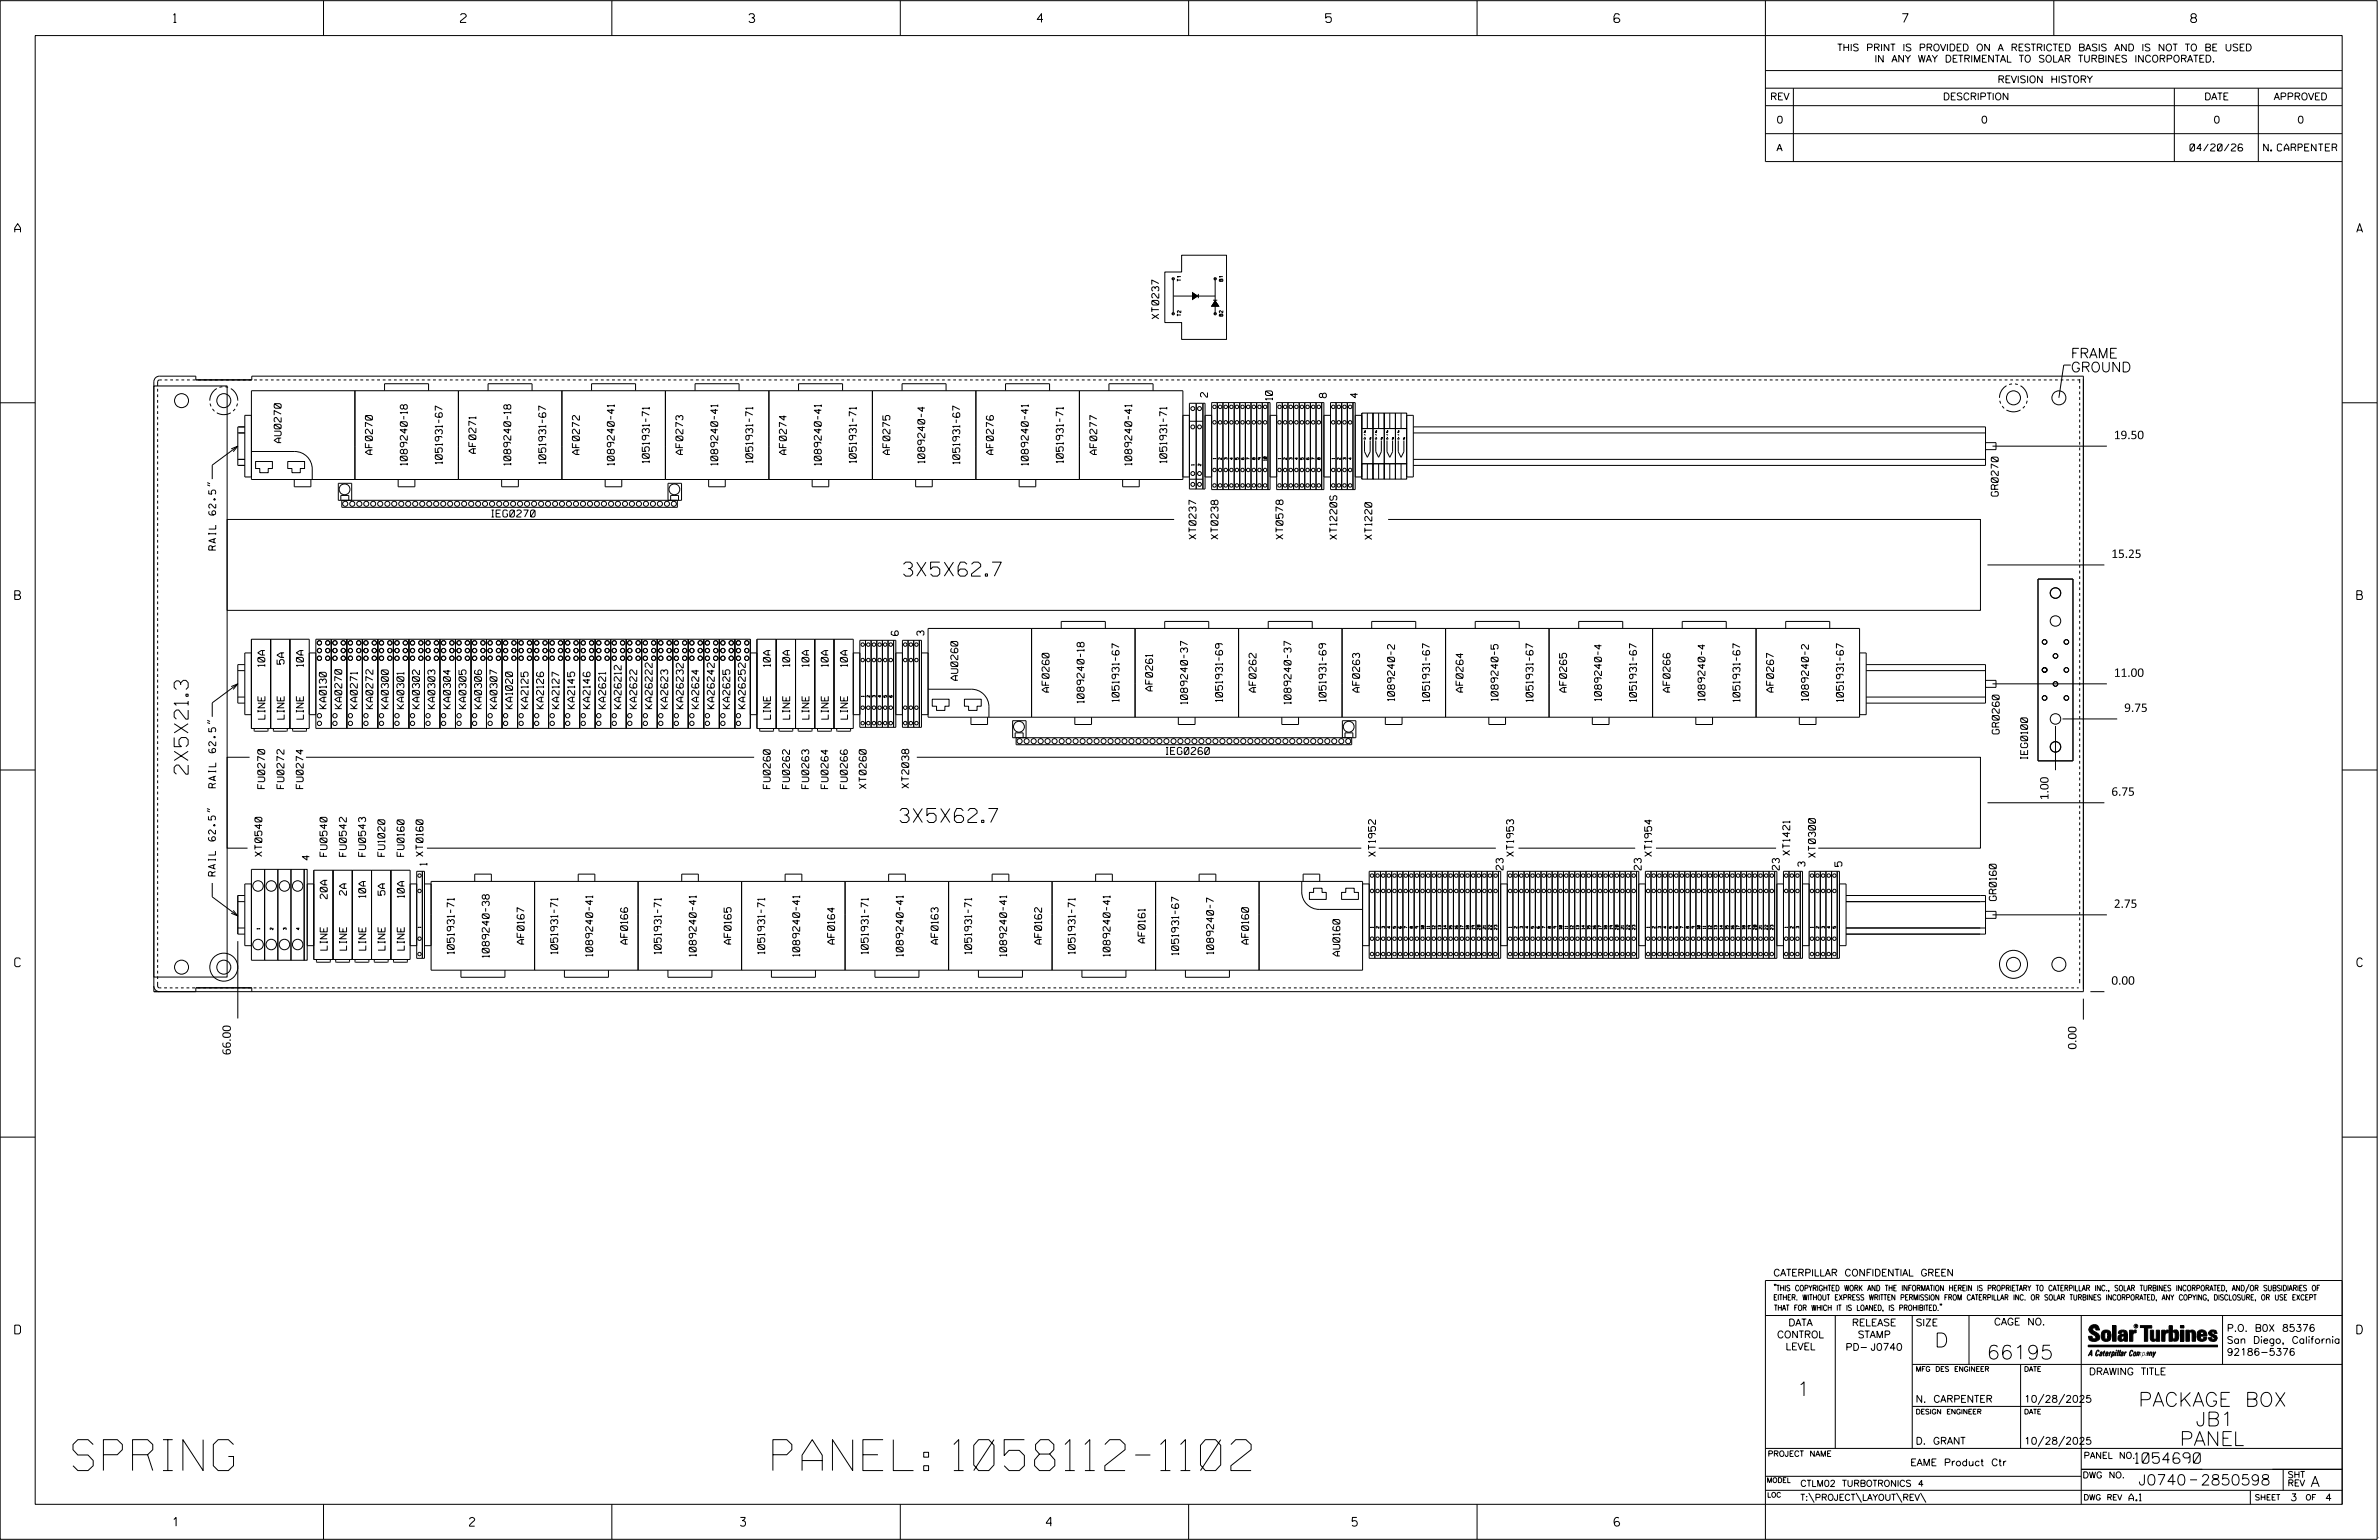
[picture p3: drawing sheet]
<svg xmlns="http://www.w3.org/2000/svg" width="864mm" height="559mm" viewBox="0 0 864 559" stroke-linecap="round" stroke-linejoin="round" font-family="sans-serif">
<defs><g id="words">
<g font-size="11.2">
<text x="26.5" y="533.6">SPRING</text>
<text x="280.6" y="533.6">PANEL: 1058112-1102</text>
</g>
<g font-size="5.1">
<text x="328" y="209">3X5X62.7</text>
<text x="68.3" y="280.9" transform="rotate(-90 68.3 280.9)">2X5X21.3</text>
<text x="326.7" y="298.4">3X5X62.7</text>
<text x="702.3" y="488.8">D</text>
<text x="721.2" y="493.2">66195</text>
<text x="652.2" y="506.5">1</text>
<text x="776.3" y="510.3">PACKAGE BOX</text>
<text x="797.1" y="517.4">JB1</text>
<text x="791.3" y="524.5">PANEL</text>
</g>
<g font-size="3.8">
<text x="775.1" y="531">1054690</text>
<text x="776.3" y="538.9">J0740</text>
<text x="798.8" y="538.9">2850598</text>
<text x="838.8" y="539.5">A</text>
</g>
<g font-size="3.6">
<text x="751.8" y="130">FRAME</text>
<text x="751.8" y="135">GROUND</text>
</g>
<g font-size="3.2">
<text x="63" y="8.2">1</text>
<text x="167.2" y="8.2">2</text>
<text x="271.8" y="8.2">3</text>
<text x="376.5" y="8.2">4</text>
<text x="481.2" y="8.2">5</text>
<text x="690.6" y="8.2">7</text>
<text x="795.3" y="8.2">8</text>
<text x="5.4" y="84.3">A</text>
<text x="855.5" y="84.3">A</text>
<text x="5.4" y="217.5">B</text>
<text x="855.6" y="217.5">B</text>
<text x="5.4" y="350.8">C</text>
<text x="855.6" y="350.8">C</text>
<text x="5.4" y="484">D</text>
<text x="855.6" y="484">D</text>
<text x="62.8" y="553.8">1</text>
<text x="170.4" y="553.8">2</text>
<text x="268.8" y="553.8">3</text>
<text x="379.8" y="553.8">4</text>
<text x="490.8" y="553.8">5</text>
<text x="585.9" y="553.8">6</text>
</g>
<g font-size="3">
<text x="767.4" y="159.3">19.50</text>
<text x="766.4" y="202.5">15.25</text>
<text x="767.4" y="245.6">11.00</text>
<text x="771.1" y="258.3">9.75</text>
<text x="743.6" y="290.3" transform="rotate(-90 743.6 290.3)">1.00</text>
<text x="766.4" y="288.7">6.75</text>
<text x="767.4" y="329.4">2.75</text>
<text x="766.4" y="357.3">0.00</text>
<text x="83.8" y="382.9" transform="rotate(-90 83.8 382.9)">66.00</text>
<text x="753.8" y="380.9" transform="rotate(-90 753.8 380.9)">0.00</text>
</g>
<g font-size="2.5">
<text x="666.9" y="18.5">THIS PRINT IS PROVIDED ON A RESTRICTED BASIS AND IS NOT TO BE USED</text>
<text x="680.5" y="22.6">IN ANY WAY DETRIMENTAL TO SOLAR TURBINES INCORPORATED.</text>
<text x="725.1" y="30">REVISION HISTORY</text>
<text x="642.6" y="36.3">REV</text>
<text x="705.3" y="36.3">DESCRIPTION</text>
<text x="800.2" y="36.3">DATE</text>
<text x="825.4" y="36.3">APPROVED</text>
<text x="644.9" y="44.7">0</text>
<text x="719.1" y="44.7">0</text>
<text x="803.5" y="44.7">0</text>
<text x="834" y="44.7">0</text>
<text x="644.9" y="54.8">A</text>
<text x="795" y="54.8">04/20/26</text>
<text x="821.7" y="54.8">N. CARPENTER</text>
<text x="420.7" y="115.7" transform="rotate(-90 420.7 115.7)">XT0237</text>
<text x="438.3" y="144.1" transform="rotate(-90 438.3 144.1)">2</text>
<text x="461.9" y="145.2" transform="rotate(-90 461.9 145.2)">10</text>
<text x="481.5" y="144.3" transform="rotate(-90 481.5 144.3)">8</text>
<text x="492.8" y="144.3" transform="rotate(-90 492.8 144.3)">4</text>
<text x="102" y="160.6" transform="rotate(-90 102 160.6)">AU0270</text>
<text x="135.2" y="164.9" transform="rotate(-90 135.2 164.9)">AF0270</text>
<text x="172.7" y="164.5" transform="rotate(-90 172.7 164.5)">AF0271</text>
<text x="210.3" y="164.9" transform="rotate(-90 210.3 164.9)">AF0272</text>
<text x="235.7" y="167.9" transform="rotate(-90 235.7 167.9)">1051931-71</text>
<text x="247.9" y="164.9" transform="rotate(-90 247.9 164.9)">AF0273</text>
<text x="273.3" y="167.9" transform="rotate(-90 273.3 167.9)">1051931-71</text>
<text x="285.5" y="164.9" transform="rotate(-90 285.5 164.9)">AF0274</text>
<text x="310.8" y="167.9" transform="rotate(-90 310.8 167.9)">1051931-71</text>
<text x="323" y="164.9" transform="rotate(-90 323 164.9)">AF0275</text>
<text x="360.6" y="164.9" transform="rotate(-90 360.6 164.9)">AF0276</text>
<text x="386" y="167.9" transform="rotate(-90 386 167.9)">1051931-71</text>
<text x="398.2" y="164.9" transform="rotate(-90 398.2 164.9)">AF0277</text>
<text x="423.5" y="167.9" transform="rotate(-90 423.5 167.9)">1051931-71</text>
<text x="147.9" y="168.8" transform="rotate(-90 147.9 168.8)">1089240-18</text>
<text x="160.6" y="168.3" transform="rotate(-90 160.6 168.3)">1051931-67</text>
<text x="185.4" y="168.8" transform="rotate(-90 185.4 168.8)">1089240-18</text>
<text x="198.1" y="168.3" transform="rotate(-90 198.1 168.3)">1051931-67</text>
<text x="223" y="168.8" transform="rotate(-90 223 168.8)">1089240-41</text>
<text x="260.6" y="168.8" transform="rotate(-90 260.6 168.8)">1089240-41</text>
<text x="298.1" y="168.8" transform="rotate(-90 298.1 168.8)">1089240-41</text>
<text x="335.7" y="168" transform="rotate(-90 335.7 168)">1089240-4</text>
<text x="348.4" y="168.3" transform="rotate(-90 348.4 168.3)">1051931-67</text>
<text x="373.3" y="168.8" transform="rotate(-90 373.3 168.8)">1089240-41</text>
<text x="410.9" y="168.8" transform="rotate(-90 410.9 168.8)">1089240-41</text>
<text x="725.4" y="180" transform="rotate(-90 725.4 180)">GR0270</text>
<text x="178.4" y="187.6">IEG0270</text>
<text x="434.2" y="195.6" transform="rotate(-90 434.2 195.6)">XT0237</text>
<text x="442.1" y="195.6" transform="rotate(-90 442.1 195.6)">XT0238</text>
<text x="465.7" y="195.6" transform="rotate(-90 465.7 195.6)">XT0578</text>
<text x="485.3" y="195.7" transform="rotate(-90 485.3 195.7)">XT1220S</text>
<text x="498" y="195.7" transform="rotate(-90 498 195.7)">XT1220</text>
<text x="78.3" y="199.6" transform="rotate(-90 78.3 199.6)">RAIL 62.5&quot;</text>
<text x="326.1" y="230.6" transform="rotate(-90 326.1 230.6)">6</text>
<text x="335.4" y="230.6" transform="rotate(-90 335.4 230.6)">3</text>
<text x="96.1" y="241.9" transform="rotate(-90 96.1 241.9)">10A</text>
<text x="103.1" y="241" transform="rotate(-90 103.1 241)">5A</text>
<text x="110.1" y="241.9" transform="rotate(-90 110.1 241.9)">10A</text>
<text x="279.7" y="241.9" transform="rotate(-90 279.7 241.9)">10A</text>
<text x="286.7" y="241.9" transform="rotate(-90 286.7 241.9)">10A</text>
<text x="293.6" y="241.9" transform="rotate(-90 293.6 241.9)">10A</text>
<text x="300.6" y="241.9" transform="rotate(-90 300.6 241.9)">10A</text>
<text x="307.6" y="241.9" transform="rotate(-90 307.6 241.9)">10A</text>
<text x="347.7" y="246.8" transform="rotate(-90 347.7 246.8)">AU0260</text>
<text x="380.8" y="251.1" transform="rotate(-90 380.8 251.1)">AF0260</text>
<text x="418.4" y="250.7" transform="rotate(-90 418.4 250.7)">AF0261</text>
<text x="456" y="251.1" transform="rotate(-90 456 251.1)">AF0262</text>
<text x="493.5" y="251.1" transform="rotate(-90 493.5 251.1)">AF0263</text>
<text x="531.1" y="251.1" transform="rotate(-90 531.1 251.1)">AF0264</text>
<text x="568.7" y="251.1" transform="rotate(-90 568.7 251.1)">AF0265</text>
<text x="606.2" y="251.1" transform="rotate(-90 606.2 251.1)">AF0266</text>
<text x="643.8" y="251.1" transform="rotate(-90 643.8 251.1)">AF0267</text>
<text x="118.4" y="257.2" transform="rotate(-90 118.4 257.2)">KA0130</text>
<text x="124.1" y="257.2" transform="rotate(-90 124.1 257.2)">KA0270</text>
<text x="129.7" y="257.2" transform="rotate(-90 129.7 257.2)">KA0271</text>
<text x="135.3" y="257.2" transform="rotate(-90 135.3 257.2)">KA0272</text>
<text x="141" y="257.2" transform="rotate(-90 141 257.2)">KA0300</text>
<text x="146.6" y="257.2" transform="rotate(-90 146.6 257.2)">KA0301</text>
<text x="152.2" y="257.2" transform="rotate(-90 152.2 257.2)">KA0302</text>
<text x="157.9" y="257.2" transform="rotate(-90 157.9 257.2)">KA0303</text>
<text x="163.5" y="257.2" transform="rotate(-90 163.5 257.2)">KA0304</text>
<text x="169.2" y="257.2" transform="rotate(-90 169.2 257.2)">KA0305</text>
<text x="174.8" y="257.2" transform="rotate(-90 174.8 257.2)">KA0306</text>
<text x="180.4" y="257.2" transform="rotate(-90 180.4 257.2)">KA0307</text>
<text x="186.1" y="257.2" transform="rotate(-90 186.1 257.2)">KA1020</text>
<text x="191.7" y="257.2" transform="rotate(-90 191.7 257.2)">KA2125</text>
<text x="197.3" y="257.2" transform="rotate(-90 197.3 257.2)">KA2126</text>
<text x="203" y="257.2" transform="rotate(-90 203 257.2)">KA2127</text>
<text x="208.6" y="257.2" transform="rotate(-90 208.6 257.2)">KA2145</text>
<text x="214.2" y="257.2" transform="rotate(-90 214.2 257.2)">KA2146</text>
<text x="219.9" y="257.2" transform="rotate(-90 219.9 257.2)">KA2621</text>
<text x="225.5" y="257.2" transform="rotate(-90 225.5 257.2)">KA26212</text>
<text x="231.1" y="257.2" transform="rotate(-90 231.1 257.2)">KA2622</text>
<text x="236.8" y="257.2" transform="rotate(-90 236.8 257.2)">KA26222</text>
<text x="242.4" y="257.2" transform="rotate(-90 242.4 257.2)">KA2623</text>
<text x="248" y="257.2" transform="rotate(-90 248 257.2)">KA26232</text>
<text x="253.7" y="257.2" transform="rotate(-90 253.7 257.2)">KA2624</text>
<text x="259.3" y="257.2" transform="rotate(-90 259.3 257.2)">KA26242</text>
<text x="264.9" y="257.2" transform="rotate(-90 264.9 257.2)">KA2625</text>
<text x="270.6" y="257.2" transform="rotate(-90 270.6 257.2)">KA26252</text>
<text x="393.5" y="255.1" transform="rotate(-90 393.5 255.1)">1089240-18</text>
<text x="406.2" y="254.6" transform="rotate(-90 406.2 254.6)">1051931-67</text>
<text x="431.1" y="255.5" transform="rotate(-90 431.1 255.5)">1089240-37</text>
<text x="443.8" y="254.6" transform="rotate(-90 443.8 254.6)">1051931-69</text>
<text x="468.7" y="255.5" transform="rotate(-90 468.7 255.5)">1089240-37</text>
<text x="481.4" y="254.6" transform="rotate(-90 481.4 254.6)">1051931-69</text>
<text x="506.2" y="254.3" transform="rotate(-90 506.2 254.3)">1089240-2</text>
<text x="518.9" y="254.6" transform="rotate(-90 518.9 254.6)">1051931-67</text>
<text x="543.8" y="254.3" transform="rotate(-90 543.8 254.3)">1089240-5</text>
<text x="556.5" y="254.6" transform="rotate(-90 556.5 254.6)">1051931-67</text>
<text x="581.4" y="254.3" transform="rotate(-90 581.4 254.3)">1089240-4</text>
<text x="594.1" y="254.6" transform="rotate(-90 594.1 254.6)">1051931-67</text>
<text x="618.9" y="254.3" transform="rotate(-90 618.9 254.3)">1089240-4</text>
<text x="631.6" y="254.6" transform="rotate(-90 631.6 254.6)">1051931-67</text>
<text x="656.5" y="254.3" transform="rotate(-90 656.5 254.3)">1089240-2</text>
<text x="669.2" y="254.6" transform="rotate(-90 669.2 254.6)">1051931-67</text>
<text x="96.2" y="261" transform="rotate(-90 96.2 261)">LINE</text>
<text x="103.2" y="261" transform="rotate(-90 103.2 261)">LINE</text>
<text x="110.1" y="261" transform="rotate(-90 110.1 261)">LINE</text>
<text x="279.7" y="261" transform="rotate(-90 279.7 261)">LINE</text>
<text x="286.7" y="261" transform="rotate(-90 286.7 261)">LINE</text>
<text x="293.7" y="261" transform="rotate(-90 293.7 261)">LINE</text>
<text x="300.7" y="261" transform="rotate(-90 300.7 261)">LINE</text>
<text x="307.7" y="261" transform="rotate(-90 307.7 261)">LINE</text>
<text x="725.7" y="266.3" transform="rotate(-90 725.7 266.3)">GR0260</text>
<text x="423.3" y="273.8">IEG0260</text>
<text x="736.1" y="275.4" transform="rotate(-90 736.1 275.4)">IEG0100</text>
<text x="78.3" y="285.9" transform="rotate(-90 78.3 285.9)">RAIL 62.5&quot;</text>
<text x="96.1" y="286.1" transform="rotate(-90 96.1 286.1)">FU0270</text>
<text x="103.1" y="286.1" transform="rotate(-90 103.1 286.1)">FU0272</text>
<text x="110.1" y="286.1" transform="rotate(-90 110.1 286.1)">FU0274</text>
<text x="279.6" y="286.1" transform="rotate(-90 279.6 286.1)">FU0260</text>
<text x="286.6" y="286.1" transform="rotate(-90 286.6 286.1)">FU0262</text>
<text x="293.6" y="286.1" transform="rotate(-90 293.6 286.1)">FU0263</text>
<text x="300.6" y="286.1" transform="rotate(-90 300.6 286.1)">FU0264</text>
<text x="307.6" y="286.1" transform="rotate(-90 307.6 286.1)">FU0266</text>
<text x="314.4" y="286.1" transform="rotate(-90 314.4 286.1)">XT0260</text>
<text x="329.9" y="286" transform="rotate(-90 329.9 286)">XT2038</text>
<text x="95.1" y="310.7" transform="rotate(-90 95.1 310.7)">XT0540</text>
<text x="118.7" y="310.7" transform="rotate(-90 118.7 310.7)">FU0540</text>
<text x="125.7" y="310.7" transform="rotate(-90 125.7 310.7)">FU0542</text>
<text x="132.7" y="310.7" transform="rotate(-90 132.7 310.7)">FU0543</text>
<text x="139.7" y="310.7" transform="rotate(-90 139.7 310.7)">FU1020</text>
<text x="146.7" y="310.7" transform="rotate(-90 146.7 310.7)">FU0160</text>
<text x="153.6" y="310.7" transform="rotate(-90 153.6 310.7)">XT0160</text>
<text x="499.3" y="310.7" transform="rotate(-90 499.3 310.7)">XT1952</text>
<text x="549.4" y="310.7" transform="rotate(-90 549.4 310.7)">XT1953</text>
<text x="599.6" y="310.7" transform="rotate(-90 599.6 310.7)">XT1954</text>
<text x="649.7" y="310.3" transform="rotate(-90 649.7 310.3)">XT1421</text>
<text x="659" y="311.1" transform="rotate(-90 659 311.1)">XT0300</text>
<text x="78.2" y="317.9" transform="rotate(-90 78.2 317.9)">RAIL 62.5&quot;</text>
<text x="112.3" y="312.1" transform="rotate(-90 112.3 312.1)">4</text>
<text x="155" y="314" transform="rotate(-90 155 314)">1</text>
<text x="545.6" y="315.7" transform="rotate(-90 545.6 315.7)">23</text>
<text x="595.8" y="315.7" transform="rotate(-90 595.8 315.7)">23</text>
<text x="645.9" y="315.7" transform="rotate(-90 645.9 315.7)">23</text>
<text x="655.2" y="314.4" transform="rotate(-90 655.2 314.4)">3</text>
<text x="668.6" y="314.4" transform="rotate(-90 668.6 314.4)">5</text>
<text x="118.8" y="326.1" transform="rotate(-90 118.8 326.1)">20A</text>
<text x="125.8" y="324.8" transform="rotate(-90 125.8 324.8)">2A</text>
<text x="132.8" y="325.7" transform="rotate(-90 132.8 325.7)">10A</text>
<text x="139.8" y="324.8" transform="rotate(-90 139.8 324.8)">5A</text>
<text x="146.7" y="325.7" transform="rotate(-90 146.7 325.7)">10A</text>
<text x="724.7" y="326.8" transform="rotate(-90 724.7 326.8)">GR0160</text>
<text x="118.8" y="344.8" transform="rotate(-90 118.8 344.8)">LINE</text>
<text x="125.8" y="344.8" transform="rotate(-90 125.8 344.8)">LINE</text>
<text x="132.8" y="344.8" transform="rotate(-90 132.8 344.8)">LINE</text>
<text x="139.8" y="344.8" transform="rotate(-90 139.8 344.8)">LINE</text>
<text x="146.8" y="344.8" transform="rotate(-90 146.8 344.8)">LINE</text>
<text x="164.9" y="346.1" transform="rotate(-90 164.9 346.1)">1051931-71</text>
<text x="177.6" y="347.4" transform="rotate(-90 177.6 347.4)">1089240-38</text>
<text x="190.3" y="342.6" transform="rotate(-90 190.3 342.6)">AF0167</text>
<text x="202.4" y="346.1" transform="rotate(-90 202.4 346.1)">1051931-71</text>
<text x="215.1" y="347" transform="rotate(-90 215.1 347)">1089240-41</text>
<text x="227.8" y="342.6" transform="rotate(-90 227.8 342.6)">AF0166</text>
<text x="240" y="346.1" transform="rotate(-90 240 346.1)">1051931-71</text>
<text x="252.7" y="347" transform="rotate(-90 252.7 347)">1089240-41</text>
<text x="265.4" y="342.6" transform="rotate(-90 265.4 342.6)">AF0165</text>
<text x="277.6" y="346.1" transform="rotate(-90 277.6 346.1)">1051931-71</text>
<text x="290.3" y="347" transform="rotate(-90 290.3 347)">1089240-41</text>
<text x="303" y="342.6" transform="rotate(-90 303 342.6)">AF0164</text>
<text x="315.2" y="346.1" transform="rotate(-90 315.2 346.1)">1051931-71</text>
<text x="327.9" y="347" transform="rotate(-90 327.9 347)">1089240-41</text>
<text x="340.5" y="342.6" transform="rotate(-90 340.5 342.6)">AF0163</text>
<text x="352.7" y="346.1" transform="rotate(-90 352.7 346.1)">1051931-71</text>
<text x="365.4" y="347" transform="rotate(-90 365.4 347)">1089240-41</text>
<text x="378.1" y="342.6" transform="rotate(-90 378.1 342.6)">AF0162</text>
<text x="390.3" y="346.1" transform="rotate(-90 390.3 346.1)">1051931-71</text>
<text x="403" y="347" transform="rotate(-90 403 347)">1089240-41</text>
<text x="415.7" y="342.2" transform="rotate(-90 415.7 342.2)">AF0161</text>
<text x="427.9" y="346.5" transform="rotate(-90 427.9 346.5)">1051931-67</text>
<text x="440.6" y="346.2" transform="rotate(-90 440.6 346.2)">1089240-7</text>
<text x="453.3" y="342.6" transform="rotate(-90 453.3 342.6)">AF0160</text>
<text x="486.4" y="346.9" transform="rotate(-90 486.4 346.9)">AU0160</text>
<text x="643.8" y="463">CATERPILLAR CONFIDENTIAL GREEN</text>
<text x="645.1" y="485.5">CONTROL</text>
<text x="649.2" y="481.1">DATA</text>
<text x="672.3" y="481.1">RELEASE</text>
<text x="674.4" y="485.5">STAMP</text>
<text x="695.4" y="481.1">SIZE</text>
<text x="723.8" y="480.8">CAGE NO.</text>
<text x="808.4" y="483.1">P.O. B0X 85376</text>
<text x="648.2" y="489.8">LEVEL</text>
<text x="669.9" y="490">PD- J0740</text>
<text x="808.4" y="487.5">San Diego, California</text>
<text x="808.4" y="491.8">92186-5376</text>
<text x="758.3" y="498.9">DRAWING TITLE</text>
<text x="695.4" y="508.9">N. CARPENTER</text>
<text x="734.8" y="508.9">10/28/2025</text>
<text x="695.4" y="524.1">D. GRANT</text>
<text x="734.8" y="524.1">10/28/2025</text>
<text x="693.5" y="531.9">EAME Product Ctr</text>
<text x="772.8" y="544.6">A.1</text>
<text x="831.4" y="544.6">3</text>
<text x="844.1" y="544.6">4</text>
</g>
<g font-size="2.3">
<text x="756.4" y="529.2">PANEL NO.</text>
<text x="653.5" y="539.4">CTLM02 TURBOTRONICS 4</text>
<text x="756" y="536.3">DWG NO.</text>
<text x="830.4" y="539.3">REV</text>
<text x="830.4" y="536.2">SHT</text>
<text x="653.5" y="544.5">T:\PROJECT\LAYOUT\REV\</text>
</g>
<g font-size="2">
<text x="643.8" y="468.4">&quot;THIS COPYRIGHTED WORK AND THE INFORMATION HEREIN IS PROPRIETARY TO CATERPILLAR INC., SOLAR TURBINES INCORPORATED, AND/OR SUBSIDIARIES OF</text>
<text x="643.8" y="471.8">EITHER. WITHOUT EXPRESS WRITTEN PERMISSION FROM CATERPILLAR INC. OR SOLAR TURBINES INCORPORATED, ANY COPYING, DISCLOSURE, OR USE EXCEPT</text>
<text x="644" y="475.6">THAT FOR WHICH IT IS LOANED, IS PROHIBITED.&quot;</text>
<text x="641.7" y="528.5">PROJECT NAME</text>
<text x="756.3" y="544.3">DWG REV</text>
<text x="818.5" y="544.3">SHEET</text>
<text x="836.9" y="544.3">OF</text>
</g>
<g font-size="1.8">
<text x="695.4" y="497.6">MFG DES ENGINEER</text>
<text x="734.8" y="497.6">DATE</text>
<text x="695.4" y="513.1">DESIGN ENGINEER</text>
<text x="734.8" y="513.1">DATE</text>
<text x="641.3" y="538">MODEL</text>
<text x="641.5" y="543.3">LOC</text>
</g>
<g font-size="1.3">
<text x="428.7" y="102" transform="rotate(-90 428.7 102)">T1</text>
<text x="443.9" y="102" transform="rotate(-90 443.9 102)">B1</text>
<text x="428.7" y="114.7" transform="rotate(-90 428.7 114.7)">T2</text>
<text x="443.9" y="114.7" transform="rotate(-90 443.9 114.7)">B2</text>
</g>
<g font-size="1">
<text x="441.4" y="166.6" transform="rotate(-90 441.4 166.6)">1</text>
<text x="443.4" y="166.8" transform="rotate(-90 443.4 166.8)">2</text>
<text x="445.5" y="166.8" transform="rotate(-90 445.5 166.8)">3</text>
<text x="447.5" y="166.8" transform="rotate(-90 447.5 166.8)">4</text>
<text x="449.5" y="166.8" transform="rotate(-90 449.5 166.8)">5</text>
<text x="451.6" y="166.8" transform="rotate(-90 451.6 166.8)">6</text>
<text x="453.6" y="166.8" transform="rotate(-90 453.6 166.8)">7</text>
<text x="455.7" y="166.8" transform="rotate(-90 455.7 166.8)">8</text>
<text x="457.7" y="166.8" transform="rotate(-90 457.7 166.8)">9</text>
<text x="459.7" y="167.1" transform="rotate(-90 459.7 167.1)">10</text>
<text x="465" y="166.6" transform="rotate(-90 465 166.6)">1</text>
<text x="467" y="166.8" transform="rotate(-90 467 166.8)">2</text>
<text x="469.1" y="166.8" transform="rotate(-90 469.1 166.8)">3</text>
<text x="471.1" y="166.8" transform="rotate(-90 471.1 166.8)">4</text>
<text x="473.1" y="166.8" transform="rotate(-90 473.1 166.8)">5</text>
<text x="475.2" y="166.8" transform="rotate(-90 475.2 166.8)">6</text>
<text x="477.2" y="166.8" transform="rotate(-90 477.2 166.8)">7</text>
<text x="479.3" y="166.8" transform="rotate(-90 479.3 166.8)">8</text>
<text x="484.5" y="166.6" transform="rotate(-90 484.5 166.6)">1</text>
<text x="486.5" y="166.8" transform="rotate(-90 486.5 166.8)">2</text>
<text x="488.6" y="166.8" transform="rotate(-90 488.6 166.8)">3</text>
<text x="490.6" y="166.8" transform="rotate(-90 490.6 166.8)">4</text>
<text x="433.5" y="168.8" transform="rotate(-90 433.5 168.8)">1</text>
<text x="435.9" y="169" transform="rotate(-90 435.9 169)">2</text>
<text x="313.7" y="252.8" transform="rotate(-90 313.7 252.8)">1</text>
<text x="315.7" y="253" transform="rotate(-90 315.7 253)">2</text>
<text x="317.8" y="253" transform="rotate(-90 317.8 253)">3</text>
<text x="319.8" y="253" transform="rotate(-90 319.8 253)">4</text>
<text x="321.8" y="253" transform="rotate(-90 321.8 253)">5</text>
<text x="323.9" y="253" transform="rotate(-90 323.9 253)">6</text>
<text x="94.3" y="337.2" transform="rotate(-90 94.3 337.2)">1</text>
<text x="99.1" y="337.3" transform="rotate(-90 99.1 337.3)">2</text>
<text x="103.9" y="337.3" transform="rotate(-90 103.9 337.3)">3</text>
<text x="108.7" y="337.3" transform="rotate(-90 108.7 337.3)">4</text>
<text x="152.8" y="336.6" transform="rotate(-90 152.8 336.6)">1</text>
<text x="498.5" y="336.6" transform="rotate(-90 498.5 336.6)">1</text>
<text x="500.6" y="336.8" transform="rotate(-90 500.6 336.8)">2</text>
<text x="502.6" y="336.8" transform="rotate(-90 502.6 336.8)">3</text>
<text x="504.7" y="336.8" transform="rotate(-90 504.7 336.8)">4</text>
<text x="506.7" y="336.8" transform="rotate(-90 506.7 336.8)">5</text>
<text x="510.8" y="336.8" transform="rotate(-90 510.8 336.8)">7</text>
<text x="512.8" y="336.8" transform="rotate(-90 512.8 336.8)">8</text>
<text x="514.9" y="336.8" transform="rotate(-90 514.9 336.8)">9</text>
<text x="516.9" y="337.1" transform="rotate(-90 516.9 337.1)">10</text>
<text x="519" y="337" transform="rotate(-90 519 337)">11</text>
<text x="521" y="337.1" transform="rotate(-90 521 337.1)">12</text>
<text x="523" y="337.1" transform="rotate(-90 523 337.1)">13</text>
<text x="525.1" y="337.1" transform="rotate(-90 525.1 337.1)">14</text>
<text x="527.1" y="337.1" transform="rotate(-90 527.1 337.1)">15</text>
<text x="529.2" y="337.1" transform="rotate(-90 529.2 337.1)">16</text>
<text x="531.2" y="337.1" transform="rotate(-90 531.2 337.1)">17</text>
<text x="533.2" y="337.1" transform="rotate(-90 533.2 337.1)">18</text>
<text x="535.3" y="337.1" transform="rotate(-90 535.3 337.1)">19</text>
<text x="537.3" y="337.3" transform="rotate(-90 537.3 337.3)">20</text>
<text x="539.4" y="337.1" transform="rotate(-90 539.4 337.1)">21</text>
<text x="541.4" y="337.3" transform="rotate(-90 541.4 337.3)">22</text>
<text x="543.4" y="337.3" transform="rotate(-90 543.4 337.3)">23</text>
<text x="548.7" y="336.6" transform="rotate(-90 548.7 336.6)">1</text>
<text x="550.7" y="336.8" transform="rotate(-90 550.7 336.8)">2</text>
<text x="552.8" y="336.8" transform="rotate(-90 552.8 336.8)">3</text>
<text x="554.8" y="336.8" transform="rotate(-90 554.8 336.8)">4</text>
<text x="556.8" y="336.8" transform="rotate(-90 556.8 336.8)">5</text>
<text x="560.9" y="336.8" transform="rotate(-90 560.9 336.8)">7</text>
<text x="563" y="336.8" transform="rotate(-90 563 336.8)">8</text>
<text x="565" y="336.8" transform="rotate(-90 565 336.8)">9</text>
<text x="567" y="337.1" transform="rotate(-90 567 337.1)">10</text>
<text x="569.1" y="337" transform="rotate(-90 569.1 337)">11</text>
<text x="571.1" y="337.1" transform="rotate(-90 571.1 337.1)">12</text>
<text x="573.2" y="337.1" transform="rotate(-90 573.2 337.1)">13</text>
<text x="575.2" y="337.1" transform="rotate(-90 575.2 337.1)">14</text>
<text x="577.2" y="337.1" transform="rotate(-90 577.2 337.1)">15</text>
<text x="579.3" y="337.1" transform="rotate(-90 579.3 337.1)">16</text>
<text x="581.3" y="337.1" transform="rotate(-90 581.3 337.1)">17</text>
<text x="583.4" y="337.1" transform="rotate(-90 583.4 337.1)">18</text>
<text x="585.4" y="337.1" transform="rotate(-90 585.4 337.1)">19</text>
<text x="587.4" y="337.3" transform="rotate(-90 587.4 337.3)">20</text>
<text x="589.5" y="337.1" transform="rotate(-90 589.5 337.1)">21</text>
<text x="591.5" y="337.3" transform="rotate(-90 591.5 337.3)">22</text>
<text x="593.6" y="337.3" transform="rotate(-90 593.6 337.3)">23</text>
<text x="598.8" y="336.6" transform="rotate(-90 598.8 336.6)">1</text>
<text x="600.8" y="336.8" transform="rotate(-90 600.8 336.8)">2</text>
<text x="602.9" y="336.8" transform="rotate(-90 602.9 336.8)">3</text>
<text x="604.9" y="336.8" transform="rotate(-90 604.9 336.8)">4</text>
<text x="607" y="336.8" transform="rotate(-90 607 336.8)">5</text>
<text x="611" y="336.8" transform="rotate(-90 611 336.8)">7</text>
<text x="613.1" y="336.8" transform="rotate(-90 613.1 336.8)">8</text>
<text x="615.1" y="336.8" transform="rotate(-90 615.1 336.8)">9</text>
<text x="617.2" y="337.1" transform="rotate(-90 617.2 337.1)">10</text>
<text x="619.2" y="337" transform="rotate(-90 619.2 337)">11</text>
<text x="621.2" y="337.1" transform="rotate(-90 621.2 337.1)">12</text>
<text x="623.3" y="337.1" transform="rotate(-90 623.3 337.1)">13</text>
<text x="625.3" y="337.1" transform="rotate(-90 625.3 337.1)">14</text>
<text x="627.4" y="337.1" transform="rotate(-90 627.4 337.1)">15</text>
<text x="629.4" y="337.1" transform="rotate(-90 629.4 337.1)">16</text>
<text x="631.4" y="337.1" transform="rotate(-90 631.4 337.1)">17</text>
<text x="633.5" y="337.1" transform="rotate(-90 633.5 337.1)">18</text>
<text x="635.5" y="337.1" transform="rotate(-90 635.5 337.1)">19</text>
<text x="637.6" y="337.3" transform="rotate(-90 637.6 337.3)">20</text>
<text x="639.6" y="337.1" transform="rotate(-90 639.6 337.1)">21</text>
<text x="641.6" y="337.3" transform="rotate(-90 641.6 337.3)">22</text>
<text x="643.7" y="337.3" transform="rotate(-90 643.7 337.3)">23</text>
<text x="648.9" y="336.6" transform="rotate(-90 648.9 336.6)">1</text>
<text x="651" y="336.8" transform="rotate(-90 651 336.8)">2</text>
<text x="653" y="336.8" transform="rotate(-90 653 336.8)">3</text>
<text x="658.2" y="336.6" transform="rotate(-90 658.2 336.6)">1</text>
<text x="660.3" y="336.8" transform="rotate(-90 660.3 336.8)">2</text>
<text x="662.3" y="336.8" transform="rotate(-90 662.3 336.8)">3</text>
<text x="664.4" y="336.8" transform="rotate(-90 664.4 336.8)">4</text>
<text x="666.4" y="336.8" transform="rotate(-90 666.4 336.8)">5</text>
</g>
<text font-size=".9" x="775.1" y="481.7">R</text>
<g font-size=".5">
<text x="495.7" y="159.3" transform="rotate(-90 495.7 159.3)">Cr / Ni</text>
<text x="497.7" y="159.3" transform="rotate(-90 497.7 159.3)">Ni</text>
<text x="499.8" y="159.3" transform="rotate(-90 499.8 159.3)">Cr / Ni</text>
<text x="501.8" y="159.3" transform="rotate(-90 501.8 159.3)">Ni</text>
<text x="503.8" y="159.3" transform="rotate(-90 503.8 159.3)">Cr / Ni</text>
<text x="505.9" y="159.3" transform="rotate(-90 505.9 159.3)">Ni</text>
<text x="507.9" y="159.3" transform="rotate(-90 507.9 159.3)">Cr / Ni</text>
<text x="509.9" y="159.3" transform="rotate(-90 509.9 159.3)">Ni</text>
</g>
</g></defs>
<g fill="none" stroke="#000" stroke-width=".36">
<path d="M.1 .2h862.8v558.4h-862.8zM12.8 12.9h837.4v533h-837.4zM117.4 .2v12.7M222.1 .2v12.7M326.8 .2v12.7M431.5 .2v12.7M536.2 .2v12.7M587.9 5.5l-.5-.5h-1l-.5 1v1.7l.5 .4h1l.6-.4v-.6l-.6-.5h-1l-.5 .5M640.9 .2v58.4h209.3M745.6 .2v12.7M640.9 25.6h209.3M640.9 32h209.3"/>
<path d="M640.9 38.3h209.3M651 32v26.6M789.3 32v26.6M819.8 32v26.6M640.9 48.5h209.3M428.9 92.6h16.3v30.6h-16.3v-6.1h-6.1v-18.4h6.1zM425.9 107.4h15.2M425.9 101.5v12M435 106.6v1.6M440.4 108.9h1.5M441.1 101.5v12M56.4 137.1l1.5-.6h13.2v1.3l20.3 .1v-1.4h664.9v223.3h-700.5v-221.3z"/>
<path d="M58.7 137.9l-1.3 .2-.2 2M59.8 137.9h1M61.8 137.9h1M63.8 137.9h1M65.9 137.9h1M67.9 137.9h1M69.9 137.9h1M92.3 137.9h1M94.3 137.9h1M96.3 137.9h1M98.4 137.9h.9M100.4 137.9h1"/>
<path d="M102.4 137.9h1M104.4 137.9h1M106.5 137.9h1M108.5 137.9h1M110.5 137.9h1M112.5 137.9h1.1M114.6 137.9h1M116.6 137.9h1M118.6 137.9h1.1M120.7 137.9h1M122.7 137.9h1M124.7 137.9h1"/>
<path d="M126.8 137.9h1M128.8 137.9h1M130.8 137.9h1M132.9 137.9h1M134.9 137.9h1M136.9 137.9h1M139 137.9h.9M141 137.9h1M143 137.9h1M145 137.9h1M147.1 137.9h1M149.1 137.9h1"/>
<path d="M151.1 137.9h1.1M153.1 137.9h1.1M155.2 137.9h1M157.2 137.9h1M159.2 137.9h1.1M161.3 137.9h1M163.3 137.9h1M165.3 137.9h1M167.4 137.9h1M169.4 137.9h1M171.4 137.9h1M173.5 137.9h1"/>
<path d="M175.5 137.9h1M177.5 137.9h1M179.6 137.9h1M181.6 137.9h1M183.6 137.9h1M185.6 137.9h1.1M187.7 137.9h1M189.7 137.9h1M191.7 137.9h1.1M193.7 137.9h1.1M195.8 137.9h1M197.8 137.9h1"/>
<path d="M199.8 137.9h1.1M201.9 137.9h1M203.9 137.9h1M206 137.9h.9M208 137.9h1M210 137.9h1M212 137.9h1M214.1 137.9h1M216.1 137.9h1M218.1 137.9h1M220.2 137.9h1M222.2 137.9h1"/>
<path d="M224.2 137.9h1M226.2 137.9h1.1M228.3 137.9h1M230.3 137.9h1M232.3 137.9h1.1M234.4 137.9h1M236.4 137.9h1M238.4 137.9h1M240.5 137.9h1M242.5 137.9h1M244.5 137.9h1M246.6 137.9h.9"/>
<path d="M248.6 137.9h1M250.6 137.9h1M252.6 137.9h1M254.7 137.9h1M256.7 137.9h1M258.7 137.9h1.1M260.8 137.9h1M262.8 137.9h1M264.8 137.9h1M266.8 137.9h1.1M268.9 137.9h1M270.9 137.9h1"/>
<path d="M272.9 137.9h1.1M275 137.9h1M277 137.9h1M279 137.9h1M281.1 137.9h1M283.1 137.9h1M285.1 137.9h1M287.2 137.9h.9M289.2 137.9h1M291.2 137.9h1M293.2 137.9h1.1M295.3 137.9h1"/>
<path d="M297.3 137.9h1M299.3 137.9h1.1M301.4 137.9h1M303.4 137.9h1M305.4 137.9h1M307.4 137.9h1.1M309.5 137.9h1M311.5 137.9h1M313.5 137.9h1.1M315.6 137.9h1M317.6 137.9h1M319.7 137.9h.9"/>
<path d="M321.7 137.9h1M323.7 137.9h1M325.7 137.9h1M327.8 137.9h1M329.8 137.9h1M331.8 137.9h1M333.8 137.9h1.1M335.9 137.9h1M337.9 137.9h1M339.9 137.9h1.1M342 137.9h1M344 137.9h1"/>
<path d="M346 137.9h1M348.1 137.9h1M350.1 137.9h1M352.1 137.9h1M354.2 137.9h1M356.2 137.9h1M358.2 137.9h1M360.3 137.9h.9M362.3 137.9h1M364.3 137.9h1M366.3 137.9h1M368.4 137.9h1"/>
<path d="M370.4 137.9h1M372.4 137.9h1.1M374.4 137.9h1.1M376.5 137.9h1M378.5 137.9h1M380.5 137.9h1.1M382.6 137.9h1M384.6 137.9h1M386.6 137.9h1M388.7 137.9h1M390.7 137.9h1M392.7 137.9h1"/>
<path d="M394.8 137.9h1M396.8 137.9h1M398.8 137.9h1M400.9 137.9h.9M402.9 137.9h1M404.9 137.9h1M406.9 137.9h1.1M409 137.9h1M411 137.9h1M413 137.9h1.1M415 137.9h1.1M417.1 137.9h1"/>
<path d="M419.1 137.9h1M421.1 137.9h1.1M423.2 137.9h1M425.2 137.9h1M427.2 137.9h1M429.3 137.9h1M431.3 137.9h1M433.3 137.9h1M435.4 137.9h1M437.4 137.9h1M439.4 137.9h1M441.5 137.9h1"/>
<path d="M443.5 137.9h1M445.5 137.9h1M447.5 137.9h1.1M449.6 137.9h1M451.6 137.9h1M453.6 137.9h1.1M455.6 137.9h1.1M457.7 137.9h1M459.7 137.9h1M461.8 137.9h1M463.8 137.9h1M465.8 137.9h1"/>
<path d="M467.9 137.9h.9M469.9 137.9h1M471.9 137.9h1M473.9 137.9h1M476 137.9h1M478 137.9h1M480 137.9h1M482.1 137.9h1M484.1 137.9h1M486.1 137.9h1M488.1 137.9h1.1M490.2 137.9h1"/>
<path d="M492.2 137.9h1M494.2 137.9h1.1M496.3 137.9h1M498.3 137.9h1M500.3 137.9h1M502.4 137.9h1M504.4 137.9h1M506.4 137.9h1M508.5 137.9h.9M510.5 137.9h1M512.5 137.9h1M514.5 137.9h1"/>
<path d="M516.6 137.9h1M518.6 137.9h1M520.6 137.9h1.1M522.7 137.9h1M524.7 137.9h1M526.7 137.9h1M528.7 137.9h1.1M530.8 137.9h1M532.8 137.9h1M534.8 137.9h1.1M536.9 137.9h1M538.9 137.9h1"/>
<path d="M540.9 137.9h1M543 137.9h1M545 137.9h1M547 137.9h1M549.1 137.9h1M551.1 137.9h1M553.1 137.9h1M555.1 137.9h1.1M557.2 137.9h1M559.2 137.9h1M561.2 137.9h1.1M563.3 137.9h1"/>
<path d="M565.3 137.9h1M567.3 137.9h1M569.3 137.9h1.1M571.4 137.9h1M573.4 137.9h1M575.5 137.9h1M577.5 137.9h1M579.5 137.9h1M581.5 137.9h1M583.6 137.9h1M585.6 137.9h1M587.6 137.9h1"/>
<path d="M589.7 137.9h1M591.7 137.9h1M593.7 137.9h1M595.7 137.9h1.1M597.8 137.9h1M599.8 137.9h1M601.8 137.9h1.1M603.9 137.9h1M605.9 137.9h1M607.9 137.9h1M610 137.9h1M612 137.9h1"/>
<path d="M614 137.9h1M616.1 137.9h1M618.1 137.9h1M620.1 137.9h1M622.1 137.9h1M624.2 137.9h1M626.2 137.9h1M628.2 137.9h1M630.3 137.9h1M632.3 137.9h1M634.3 137.9h1.1M636.3 137.9h1.1"/>
<path d="M638.4 137.9h1M640.4 137.9h1M642.4 137.9h1.1M644.5 137.9h1M646.5 137.9h1M648.5 137.9h1M650.6 137.9h1M652.6 137.9h1M654.6 137.9h1M656.7 137.9h1M658.7 137.9h1M660.7 137.9h1"/>
<path d="M662.7 137.9h1.1M664.8 137.9h1M666.8 137.9h1M668.8 137.9h1.1M670.9 137.9h1M672.9 137.9h1M674.9 137.9h1.1M676.9 137.9h1.1M679 137.9h1M681 137.9h1M683 137.9h1.1M685.1 137.9h1"/>
<path d="M687.1 137.9h1M689.2 137.9h.9M691.2 137.9h1M693.2 137.9h1M695.2 137.9h1M697.3 137.9h1M699.3 137.9h1M701.3 137.9h1M703.3 137.9h1.1M705.4 137.9h1M707.4 137.9h1M709.4 137.9h1.1"/>
<path d="M711.5 137.9h1M713.5 137.9h1M715.5 137.9h1.1M717.6 137.9h1M719.6 137.9h1M721.6 137.9h1M723.7 137.9h1M725.7 137.9h1M727.7 137.9h1M728.4 140l-1.8 1.7-.5 1.2-.3 1.5M729.8 137.9h.9M730.4 139.3l-1.1 .2"/>
<path d="M731.4 139.3l1.1 .2M731.8 137.9h1M733.5 140l1.1 .9 .8 1 .6 2.5M733.8 137.9h1M735.8 137.9h1M737.9 137.9h1M739.9 137.9h1M741.9 137.9h1M743.9 137.9h1.1M746 137.9h1M748 137.9h1M750 137.9h1.1"/>
<path d="M751.7 132.5h-2.5l-1.8 11.9M752.1 137.9h1M754.1 137.9h.8M754.9 137.5v1.5M.1 146.2h12.7M55.8 140.1h26.6v214.4h-26.6zM57.2 141.1v1M57.2 143.1v1M57.2 145.1v1.1M57.2 147.1v1.1M57.2 149.2v1M57.2 151.2v1"/>
<path d="M57.2 153.2v1.1M57.2 155.3v1M57.2 157.3v1M57.2 159.3v1.1M76.3 146.4l.3 1.1M77.1 148.4l.8 .8M78.7 149.8l2.2 .7 1.6-.2 1.3-.5M78.7 141l-1.8 1.7-.5 1.2-.2 1.5M80.7 140.3l-1 .2M81.8 140.3l1 .2M83.8 141l1.1 .9 .8 1 .6 2.5M85.3 148.4l-.7 .8"/>
<path d="M86.2 146.4l-.3 1.1M86.3 157.1h2.6M88.9 154.9h-2.6v14h2.6M91.3 150.7h-2.4v22.4h2.4M91.3 141.8h338.1v32.2h-338.1zM128.8 141.8v32.2M139.6 141.8v-2.6h16v2.6M166.4 141.8v32.2M177.2 141.8v-2.6h15.9v2.6M204 141.8v32.2M214.7 141.8v-2.6h16v2.6M241.5 141.8v32.2"/>
<path d="M252.3 141.8v-2.6h16v2.6M279.1 141.8v32.2M289.9 141.8v-2.6h16v2.6M316.7 141.8v32.2M327.4 141.8v-2.6h16v2.6M354.3 141.8v32.2M365 141.8v-2.6h16v2.6M391.8 141.8v32.2M402.6 141.8v-2.6h16v2.6M429.4 150.7h2.4M431.8 146.3h5.6v31.1h-5.6zM431.8 152.9h4.9"/>
<path d="M434.2 146.3v31.1M436.7 146.3v31.1M437.4 150.7h2.4M439.8 146.1h21.2v31.6h-21.2zM441.9 146.1v31.6M443.9 146.1v31.6M446 146.1v31.6M448 146.1v31.6M450 146.1v31.6M452.1 146.1v31.6M454.1 146.1v31.6M456.2 146.1v31.6"/>
<path d="M458.2 146.1v31.6M460.3 146.1v31.6M461 150.7h2.4M463.4 146.1h17.2v31.6h-17.2zM465.5 146.1v31.6M467.5 146.1v31.6M469.6 146.1v31.6M471.6 146.1v31.6M473.6 146.1v31.6M475.7 146.1v31.6M477.7 146.1v31.6M479.8 146.1v31.6"/>
<path d="M480.6 150.7h2.4M483 146.1h8.9v31.6h-8.9zM485 146.1v31.6M487 146.1v31.6M489.1 146.1v31.6M491.1 146.1v31.6M491.9 150.7h2.4M494.3 149.9h4.1v5.6h-4.1zM494.3 149.9v23.9M494.3 155.5h16.3M495.3 159.8v4.1l1.1 2 1-2v-4.1M496.4 149.9v5.6"/>
<path d="M498.4 149.9h4.1v5.6h-4.1zM498.4 149.9v23.9M499.4 159.8v4.1l1.1 2 .9-2v-4.1M500.5 149.9v5.6M502.5 149.9h4.1v5.6h-4.1zM502.5 149.9v23.9M503.5 159.8v4.1l1 2 1-2v-4.1M504.5 149.9v5.6M506.6 149.9h4v5.6h-4zM506.6 149.9v23.9M507.6 159.8v4.1l1 2 1-2v-4.1M508.6 149.9v5.6"/>
<path d="M509.4 159h.5l-.5 .3h.5M510.6 150.7h2.4v22.4h-2.4zM513 154.9h207.8v14h-207.8M513 157.1h207.8M725.9 145.4l.4 1M726.8 147.4l.7 .7M728.4 148.8l2.2 .6 1.6-.1 1.3-.5M735 147.4l-.7 .7M735.9 145.4l-.4 1M754.9 140.1v1M754.9 142.1v1M754.9 144.1v1"/>
<path d="M754.9 146.2v.9M754.9 148.2v1M754.9 150.2v1M754.9 152.2v1M754.9 154.3v1M754.9 156.3v1M754.9 158.3v1M850.2 146.2h12.7M57.2 161.4v1M57.2 163.4v1M57.2 165.4v1M57.2 167.5v1"/>
<path d="M57.2 169.5v1M57.2 171.5v1M57.2 173.6v1M57.2 175.6v1M57.2 177.6v1M57.2 179.6v1.1M75.2 175.9l1 .5M75.2 175.1l1 .4M83.9 162.9l2.4-1-1.6 2M86.3 166.7h2.6M86.3 161.9l-9.3 6.9v5M91.3 163.8h15.7a6.4 6.4 0 0 1 6.3 6.4v3.8"/>
<path d="M92.8 167.5h6.1v2.5h-1.5v1.5h-3.1v-1.5h-1.5zM104.5 167.5h6.1v2.5h-1.6v1.5h-3v-1.5h-1.5zM106.8 174v2.6h6.1v-2.6M144.5 174v2.6h6.1v-2.6M182.1 174v2.6h6.1v-2.6M219.7 174v2.6h6v-2.6M257.2 174v2.6h6.1v-2.6M294.8 174v2.6h6v-2.6M332.4 174v2.6h6v-2.6M370 174v2.6h6v-2.6M407.5 174v2.6h6.1v-2.6M429.4 173.1h2.4"/>
<path d="M431.8 173.9h4.9M437.4 173.1h2.4M461 173.1h2.4M480.6 173.1h2.4M491.9 173.1h2.4M494.3 168.3h4.1v5.5h-4.1zM494.3 168.3h16.3M496.4 168.3v5.5M498.4 168.3h4.1v5.5h-4.1zM500.5 168.3v5.5M502.5 168.3h4.1v5.5h-4.1zM504.5 168.3v5.5"/>
<path d="M506.6 168.3h4v5.5h-4zM508.6 168.3v5.5M513 166.7h207.8M720.8 160.6h3.8v2.6h-3.8M723.3 161.9h41.5M754.9 160.3v1.1M754.9 162.4v1M754.9 164.4v1M754.9 166.4v1.1M754.9 168.5v1M754.9 170.5v1M754.9 172.5v1"/>
<path d="M754.9 174.6v1M754.9 176.6v1M754.9 178.6v1M57.2 181.7v1M57.2 183.7v1M57.2 185.7v1.1M57.2 187.7v1.1M57.2 189.8v1M57.2 191.8v1M57.2 193.9v1M57.2 195.9v1M57.2 197.9v1"/>
<path d="M57.2 200v1M123.7 181.5v-1.7h2.9v1.7M124.1 181.5v2.6h121.8v-2.6M127.7 181.5v-6.1h-4.9v6.1h124.6v-6.1h-4.9v6.1M243.5 181.5v-1.7h2.8v1.7M426.2 188.5h-343.8v33h636.5v-33h-215M754.9 180.7v1M754.9 182.7v1M754.9 184.7v1M754.9 186.8v.9M754.9 188.8v1M754.9 190.8v1"/>
<path d="M754.9 192.8v1.1M754.9 194.9v1M754.9 196.9v1M754.9 198.9v1.1M57.2 202v1M57.2 204v1M57.2 206v1M57.2 208.1v1M57.2 210.1v1M57.2 212.1v1M57.2 214.2v1M57.2 216.2v1"/>
<path d="M57.2 218.2v1.1M721.5 205h42.4M739.8 210.1h12.7v66h-12.7zM754.9 200.9v1.1M754.9 203v1M754.9 205v1M754.9 207v1.1M754.9 209.1v1M754.9 211.1v1M754.9 213.1v1M754.9 215.2v1M754.9 217.2v1"/>
<path d="M754.9 219.2v1M57.2 220.2v1.1M57.2 222.3v1M57.2 224.3v1M57.2 226.3v1.1M57.2 228.4v1M57.2 230.4v1M57.2 232.4v1M57.2 234.5v1M57.2 236.5v1M57.2 238.5v1M91.3 236.9h-2.4v22.4h2.4"/>
<path d="M91.3 232h21v32.3h-21zM98.2 232v32.3M105.2 232v32.3M112.3 236.9h2.4M114.7 232h157.7v32.3h-157.7zM120.3 232v32.3M125.9 232v32.3M131.6 232v32.3M137.2 232v32.3M142.8 232v32.3M148.4 232v32.3M154.1 232v32.3"/>
<path d="M159.7 232v32.3M165.3 232v32.3M171 232v32.3M176.6 232v32.3M182.2 232v32.3M187.9 232v32.3M193.5 232v32.3M199.1 232v32.3M204.8 232v32.3M210.4 232v32.3M216 232v32.3M221.7 232v32.3"/>
<path d="M227.3 232v32.3M232.9 232v32.3M238.6 232v32.3M244.2 232v32.3M249.8 232v32.3M255.5 232v32.3M261.1 232v32.3M266.8 232v32.3M272.4 236.9h2.4M274.8 232h34.9v32.3h-34.9zM281.8 232v32.3M288.8 232v32.3"/>
<path d="M295.8 232v32.3M302.8 232v32.3M309.7 236.9h2.4M312.1 232.3h13.1v31.6h-13.1zM314.2 232.3v31.6M316.2 232.3v31.6M318.3 232.3v31.6M320.3 232.3v31.6M322.4 232.3v31.6M324.4 232.3v31.6M325.2 236.9h2.4M327.6 232.3h6.9v31.6h-6.9z"/>
<path d="M329.6 232.3v31.6M331.7 232.3v31.6M333.7 232.3v31.6M334.5 236.9h2.4M336.9 228h338.1v32.2h-338.1zM374.5 228v32.2M385.2 228v-2.5h16v2.5M412 228v32.2M422.8 228v-2.5h16v2.5M449.6 228v32.2M460.4 228v-2.5h16v2.5M487.2 228v32.2"/>
<path d="M497.9 228v-2.5h16v2.5M524.8 228v32.2M535.5 228v-2.5h16v2.5M562.3 228v32.2M573.1 228v-2.5h16v2.5M599.9 228v32.2M610.7 228v-2.5h15.9v2.5M637.5 228v32.2M648.2 228v-2.5h16v2.5M675 236.9h2.4v22.4h-2.4M754.9 221.3v1M754.9 223.3v1"/>
<path d="M754.9 225.3v1M754.9 227.4v1M754.9 229.4v1M754.9 231.4v1M754.9 233.4v1.1M754.9 235.5v1M754.9 237.5v1M754.9 239.5v1.1M57.2 240.6v1M57.2 242.6v1M57.2 244.6v1M57.2 246.6v1"/>
<path d="M57.2 248.7v1M57.2 250.7v1M57.2 252.7v1.1M57.2 254.8v1M57.2 256.8v1M57.2 258.8v1.1M83.9 249.1l2.4-1-1.6 2.1M86.3 243.3h2.6M86.3 252.9h2.6M86.3 248.1l-9.3 6.9v5.1M88.9 241.2h-2.6v13.9h2.6M112.3 259.3h2.4"/>
<path d="M272.4 259.3h2.4M309.7 259.3h2.4M325.2 259.3h2.4M334.5 259.3h2.4M336.9 250.1h15.7a6.4 6.4 0 0 1 6.4 6.3v3.8M338.4 253.7h6.1v2.6h-1.5v1.5h-3v-1.5h-1.6zM350.1 253.7h6.1v2.6h-1.5v1.5h-3.1v-1.5h-1.5zM677.4 241.2h43.4v13.9h-43.4M677.4 243.3h43.4M677.4 252.9h43.4M720.8 246.9h3.8v2.5h-3.8M723.3 248.1h41.5"/>
<path d="M754.9 241.5v1.1M754.9 243.6v1M754.9 245.6v1M754.9 247.7v1M754.9 249.7v1M754.9 251.7v1M754.9 253.8v1M754.9 255.8v1M754.9 257.8v1M754.9 259.8v1M.1 279.4h12.7M57.2 260.8v1.1"/>
<path d="M57.2 262.9v1M57.2 264.9v1M57.2 266.9v1.1M57.2 269v1M57.2 271v1M57.2 273v1M57.2 275.1v1M57.2 277.1v1M57.2 279.1v1M75.2 262.2l1 .4M75.2 261.4l1 .4M90.6 274.8h-8.2v33h7.5"/>
<path d="M92.3 264.3l.1 1h4.7l.2-1M99.2 264.3l.2 1h4.7l.2-1M106.2 264.3l.2 1h4.7l.2-1M111.1 274.8h162.7M275.8 264.3l.2 1h4.6l.2-1M282.8 264.3l.2 1h4.6l.2-1M289.7 264.3l.2 1h4.7l.2-1M296.8 264.3l.1 1h4.7l.2-1M303.7 264.3l.3 1h4.6l.2-1M332.8 274.8h386.1v33h-58.9M352.5 260.2v2.7h6v-2.7M368.5 267.7v-1.8h2.9v1.8"/>
<path d="M368.9 267.7v2.5h121.8v-2.5M372.5 267.7v-6.2h-4.9v6.2h124.6v-6.2h-4.9v6.2M390.2 260.2v2.7h6v-2.7M427.7 260.2v2.7h6.1v-2.7M465.3 260.2v2.7h6.1v-2.7M488.2 267.7v-1.8h2.9v1.8M502.9 260.2v2.7h6.1v-2.7M540.5 260.2v2.7h6v-2.7M578 260.2v2.7h6.1v-2.7M615.6 260.2v2.7h6.1v-2.7M653.2 260.2v2.7h6v-2.7M746.2 263.4v16.1"/>
<path d="M748.7 260.9h19.9M754.9 261.9v1M754.9 263.9v1M754.9 265.9v1M754.9 268v1M754.9 270v1M754.9 272v1M754.9 274v1.1M754.9 276.1v1M754.9 278.1v1M850.2 279.4h12.7M57.2 281.2v1"/>
<path d="M57.2 283.2v1M57.2 285.2v1M57.2 287.2v1.1M57.2 289.3v1M57.2 291.3v1M57.2 293.3v1.1M57.2 295.4v1M57.2 297.4v1M57.2 299.4v1.1M75.1 294.2l1.1 .4M75.1 293.4l1.1 .4M721.5 291.3h42.4"/>
<path d="M754.9 280.1v1.1M754.9 282.2v1M754.9 284.2v1M754.9 286.2v1M754.9 288.3v1M754.9 290.3v1M754.9 292.3v1M754.9 294.4v1M754.9 296.4v1M754.9 298.4v1M57.2 301.4v1.1M57.2 303.5v1"/>
<path d="M57.2 305.5v1M57.2 307.6v1M57.2 309.6v1M57.2 311.6v1M57.2 313.7v.9M57.2 315.7v1M57.2 317.7v1M57.2 319.7v1M91.3 315.5h19.1v32.9h-19.1zM96.1 315.5v32.9M100.9 315.5v32.9M105.6 315.5v32.9"/>
<path d="M110.4 315.5h1.1v32.9h-1.1zM113.9 315.8h35v32.4h-35zM120.9 315.8v32.4M127.9 315.8v32.4M134.9 315.8v32.4M141.9 315.8v32.4M151.3 316.2h2.8v31.5h-2.8zM153.3 316.2v31.5M155 307.8h339.2M156.5 319.8h338.1v32.2h-338.1zM172.3 319.8v-2.6h6.1v2.6M194.1 319.8v32.2"/>
<path d="M209.9 319.8v-2.6h6v2.6M231.6 319.8v32.2M247.5 319.8v-2.6h6v2.6M269.2 319.8v32.2M285 319.8v-2.6h6.1v2.6M306.8 319.8v32.2M322.6 319.8v-2.6h6v2.6M344.3 319.8v32.2M360.2 319.8v-2.6h6v2.6M381.9 319.8v32.2M397.7 319.8v-2.6h6.1v2.6M419.5 319.8v32.2"/>
<path d="M435.3 319.8v-2.6h6.1v2.6M457.1 319.8v32.2M472.5 319.8v3.8a6.4 6.4 0 0 0 6.4 6.4h15.7M473 319.8v-2.6h6.1v2.6M499.1 316.2v31.5M500.5 307.8h42.5M501.1 316.2v31.5M503.1 316.2v31.5M505.2 316.2v31.5M507.2 316.2v31.5M509.3 316.2v31.5M511.3 316.2v31.5"/>
<path d="M513.4 316.2v31.5M515.4 316.2v31.5M517.4 316.2v31.5M519.5 316.2v31.5M521.5 316.2v31.5M523.6 316.2v31.5M525.6 316.2v31.5M527.6 316.2v31.5M529.7 316.2v31.5M531.7 316.2v31.5M533.8 316.2v31.5M535.8 316.2v31.5"/>
<path d="M537.8 316.2v31.5M539.9 316.2v31.5M541.9 316.2v31.5M544.8 316.2v31.5h-47.8v-31.5h46.9v31.5M549.2 316.2v31.5M551.2 307.8h42.4M551.2 316.2v31.5M553.3 316.2v31.5M555.3 316.2v31.5M557.4 316.2v31.5M559.4 316.2v31.5M561.4 316.2v31.5"/>
<path d="M563.5 316.2v31.5M565.5 316.2v31.5M567.5 316.2v31.5M569.6 316.2v31.5M571.6 316.2v31.5M573.7 316.2v31.5M575.7 316.2v31.5M577.7 316.2v31.5M579.8 316.2v31.5M581.8 316.2v31.5M583.9 316.2v31.5M585.9 316.2v31.5"/>
<path d="M588 316.2v31.5M590 316.2v31.5M592 316.2v31.5M594.9 316.2v31.5h-47.7v-31.5h46.9v31.5M599.3 316.2v31.5M601.1 307.8h43.6M601.3 316.2v31.5M603.4 316.2v31.5M605.4 316.2v31.5M607.5 316.2v31.5M609.5 316.2v31.5M611.6 316.2v31.5"/>
<path d="M613.6 316.2v31.5M615.6 316.2v31.5M617.7 316.2v31.5M619.7 316.2v31.5M621.8 316.2v31.5M623.8 316.2v31.5M625.8 316.2v31.5M627.9 316.2v31.5M629.9 316.2v31.5M632 316.2v31.5M634 316.2v31.5M636.1 316.2v31.5"/>
<path d="M638.1 316.2v31.5M640.1 316.2v31.5M642.2 316.2v31.5M645 316.2v31.5h-47.7v-31.5h46.9v31.5M647.4 316.2h6.9v31.5h-6.9zM649.4 316.2v31.5M651.5 316.2v31.5M653.5 316.2v31.5M656.7 316.2h11v31.5h-11zM658.8 316.2v31.5M660.8 316.2v31.5M662.8 316.2v31.5"/>
<path d="M664.9 316.2v31.5M666.9 316.2v31.5M754.9 300.4v1M754.9 302.5v1M754.9 304.5v1M754.9 306.5v1.1M754.9 308.6v1M754.9 310.6v1M754.9 312.6v1M754.9 314.6v1.1M754.9 316.7v1M754.9 318.7v1"/>
<path d="M57.2 321.8v1M57.2 323.8v1M57.2 325.8v1M57.2 327.8v1.1M57.2 329.9v1M57.2 331.9v1M57.2 333.9v1.1M57.2 336v1M57.2 338v1M77 320.4v5l9.3 7M84.7 330.3l1.6 2.1-2.4-1M86.3 327.2h2.6"/>
<path d="M86.3 336.7h2.6M88.9 324.9h-2.6v14h2.6M91.3 320.7h-2.4v22.4h2.4M113.9 320.7h-2.4v22.4h2.4M148.9 320.7h2.4M154.1 320.7h2.4M475.3 323.8h1.5v-1.5h3.1v1.5h1.5v2.6h-6.1zM487 323.8h1.5v-1.5h3.1v1.5h1.5v2.6h-6.1zM494.6 320.7h2.4M507.9 336.2l-.2 .5 .4 .1h.5l.1-.5h-.5l.2 .5M544.8 320.7h2.4M558 336.2l-.2 .5 .4 .1h.5l.2-.5h-.5l.1 .5"/>
<path d="M594.9 320.7h2.4M608.2 336.2l-.2 .5 .3 .1h.6l.1-.5h-.5l.1 .5M645 320.7h2.4M654.3 320.7h2.4M667.7 320.7h2.4v22.4h-2.4M670.1 324.9h50.7v14h-50.7M670.1 327.2h50.7M670.1 336.7h50.7M720.8 330.7h3.8v2.5h-3.8M723.3 332h41.5M754.9 320.7v1.1M754.9 322.8v1"/>
<path d="M754.9 324.8v1M754.9 326.8v1M754.9 328.9v1M754.9 330.9v1M754.9 332.9v1M754.9 335v1M754.9 337v1M754.9 339v1M55.8 357.8a2.05 2.05 0 0 0 2.1 2M57.2 356.3l.1 1.8 .3 .3 1 .1M57.2 340v1.1M57.2 342.1v1"/>
<path d="M57.2 344.1v1M57.2 346.1v1M57.2 348.2v1M57.2 350.2v1M57.2 352.2v1M57.2 354.3v.9M59.6 358.5h1M61.6 358.5h1M63.6 358.5h1.1M65.7 358.5h1M67.7 358.5h1M69.7 358.5h1.1"/>
<path d="M71.1 359.8v-1.3h20.3v1.3M71.1 358.4h20.3M86.3 341.5v28.1M92.1 358.5h1M94.1 358.5h1M96.1 358.5h1.1M98.2 358.5h1M100.2 358.5h1M102.2 358.5h1M104.2 358.5h1.1M106.3 358.5h1M108.3 358.5h1"/>
<path d="M110.3 358.5h1.1M112.4 358.5h1M114.4 358.5h1M114.9 348.2l.2 .9h4.6l.2-.9M116.4 358.5h1M118.5 358.5h1M120.5 358.5h1M121.8 348.2l.3 .9h4.6l.2-.9M122.5 358.5h1M124.6 358.5h1M126.6 358.5h1M128.6 358.5h1"/>
<path d="M128.9 348.2l.1 .9h4.7l.2-.9M130.6 358.5h1.1M132.7 358.5h1M134.7 358.5h1M135.9 348.2l.2 .9h4.6l.2-.9M136.7 358.5h1.1M138.8 358.5h1M140.8 358.5h1M142.8 348.2l.3 .9h4.6l.2-.9M142.8 358.5h1M144.9 358.5h1M146.9 358.5h1"/>
<path d="M148.9 343.1h2.4M148.9 358.5h1M151 358.5h1M153 358.5h1M154.1 343.1h2.4M155 358.5h1M157 358.5h1M159.1 358.5h1M161.1 358.5h1M163.1 358.5h1M165.2 358.5h1M167.2 358.5h1"/>
<path d="M167.3 352v2.6h16v-2.6M169.2 358.5h1.1M171.2 358.5h1.1M173.3 358.5h1M175.3 358.5h1M177.3 358.5h1.1M179.4 358.5h1M181.4 358.5h1M183.4 358.5h1M185.5 358.5h1M187.5 358.5h1M189.5 358.5h1"/>
<path d="M191.6 358.5h1M193.6 358.5h1M195.6 358.5h1M197.6 358.5h1M199.7 358.5h1M201.7 358.5h1M203.7 358.5h1.1M204.9 352v2.6h16v-2.6M205.8 358.5h1M207.8 358.5h1M209.8 358.5h1.1M211.8 358.5h1.1"/>
<path d="M213.9 358.5h1M215.9 358.5h1M217.9 358.5h1.1M220 358.5h1M222 358.5h1M224 358.5h1M226.1 358.5h1M228.1 358.5h1M230.1 358.5h1M232.2 358.5h1M234.2 358.5h1M236.2 358.5h1"/>
<path d="M238.2 358.5h1.1M240.3 358.5h1M242.3 358.5h1M242.5 352v2.6h15.9v-2.6M244.3 358.5h1.1M246.4 358.5h1M248.4 358.5h1M250.4 358.5h1.1M252.4 358.5h1.1M254.5 358.5h1M256.5 358.5h1M258.6 358.5h1"/>
<path d="M260.6 358.5h1M262.6 358.5h1M264.7 358.5h.9M266.7 358.5h1M268.7 358.5h1M270.7 358.5h1M272.8 358.5h1M274.8 358.5h1M276.8 358.5h1M278.8 358.5h1.1M280 352v2.6h16v-2.6M280.9 358.5h1"/>
<path d="M282.9 358.5h1M284.9 358.5h1.1M287 358.5h1M289 358.5h1M291 358.5h1.1M293.1 358.5h1M295.1 358.5h1M297.1 358.5h1M299.2 358.5h1M301.2 358.5h1M303.2 358.5h1M305.3 358.5h.9"/>
<path d="M307.3 358.5h1M309.3 358.5h1M311.3 358.5h1M313.4 358.5h1M315.4 358.5h1M317.4 358.5h1.1M317.6 352v2.6h16v-2.6M319.4 358.5h1.1M321.5 358.5h1M323.5 358.5h1M325.5 358.5h1.1M327.6 358.5h1"/>
<path d="M329.6 358.5h1M331.6 358.5h1.1M333.7 358.5h1M335.7 358.5h1M337.7 358.5h1M339.8 358.5h1M341.8 358.5h1M343.8 358.5h1M345.9 358.5h1M347.9 358.5h1M349.9 358.5h1M351.9 358.5h1.1"/>
<path d="M354 358.5h1M355.2 352v2.6h16v-2.6M356 358.5h1M358 358.5h1.1M360 358.5h1.1M362.1 358.5h1M364.1 358.5h1M366.1 358.5h1.1M368.2 358.5h1M370.2 358.5h1M372.3 358.5h1M374.3 358.5h1"/>
<path d="M376.3 358.5h1M378.3 358.5h1M380.4 358.5h1M382.4 358.5h1M384.4 358.5h1M386.5 358.5h1M388.5 358.5h1M390.5 358.5h1M392.5 358.5h1.1M392.7 352v2.6h16v-2.6M394.6 358.5h1M396.6 358.5h1"/>
<path d="M398.6 358.5h1.1M400.6 358.5h1.1M402.7 358.5h1M404.7 358.5h1M406.8 358.5h1M408.8 358.5h1M410.8 358.5h1M412.9 358.5h1M414.9 358.5h1M416.9 358.5h1M418.9 358.5h1M421 358.5h1"/>
<path d="M423 358.5h1M425 358.5h1M427.1 358.5h1M429.1 358.5h1M430.3 352v2.6h16v-2.6M431.1 358.5h1.1M433.1 358.5h1.1M435.2 358.5h1M437.2 358.5h1M439.2 358.5h1.1M441.3 358.5h1M443.3 358.5h1"/>
<path d="M445.3 358.5h1M447.4 358.5h1M449.4 358.5h1M451.4 358.5h1M453.5 358.5h1M455.5 358.5h1M457.5 358.5h1M459.5 358.5h1.1M461.6 358.5h1M463.6 358.5h1M465.6 358.5h1.1M467.7 358.5h1"/>
<path d="M469.7 358.5h1M471.7 358.5h1.1M473.7 358.5h1.1M475.8 358.5h1M477.8 358.5h1M479.8 358.5h1.1M481.9 358.5h1M483.9 358.5h1M486 358.5h.9M488 358.5h1M490 358.5h1M492 358.5h1"/>
<path d="M494.1 358.5h1M494.6 343.1h2.4M496.1 358.5h1M498.1 358.5h1M500.1 358.5h1.1M502.2 358.5h1M504.2 358.5h1M506.2 358.5h1.1M508.3 358.5h1M510.3 358.5h1M512.3 358.5h1.1M514.4 358.5h1"/>
<path d="M516.4 358.5h1M518.4 358.5h1M520.5 358.5h1M522.5 358.5h1M524.5 358.5h1M526.6 358.5h.9M528.6 358.5h1M530.6 358.5h1M532.6 358.5h1M534.7 358.5h1M536.7 358.5h1M538.7 358.5h1.1"/>
<path d="M540.7 358.5h1.1M542.8 358.5h1M544.8 343.1h2.4M544.8 358.5h1M546.8 358.5h1.1M548.9 358.5h1M550.9 358.5h1M552.9 358.5h1.1M555 358.5h1M557 358.5h1M559 358.5h1M561.1 358.5h1"/>
<path d="M563.1 358.5h1M565.1 358.5h1M567.2 358.5h.9M569.2 358.5h1M571.2 358.5h1M573.2 358.5h1.1M575.3 358.5h1M577.3 358.5h1M579.3 358.5h1.1M581.3 358.5h1.1M583.4 358.5h1M585.4 358.5h1"/>
<path d="M587.4 358.5h1.1M589.5 358.5h1M591.5 358.5h1M593.5 358.5h1.1M594.9 343.1h2.4M595.6 358.5h1M597.6 358.5h1M599.6 358.5h1M601.7 358.5h1M603.7 358.5h1M605.7 358.5h1M607.8 358.5h1"/>
<path d="M609.8 358.5h1M611.8 358.5h1M613.8 358.5h1.1M615.9 358.5h1M617.9 358.5h1M619.9 358.5h1.1M621.9 358.5h1.1M624 358.5h1M626 358.5h1M628.1 358.5h1M630.1 358.5h1M632.1 358.5h1"/>
<path d="M634.2 358.5h1M636.2 358.5h1M638.2 358.5h1M640.2 358.5h1M642.3 358.5h1M644.3 358.5h1M645 343.1h2.4M646.3 358.5h1M648.4 358.5h1M650.4 358.5h1M652.4 358.5h1M654.3 343.1h2.4"/>
<path d="M654.4 358.5h1.1M656.5 358.5h1M658.5 358.5h1M660.5 358.5h1.1M662.6 358.5h1M664.6 358.5h1M666.6 358.5h1M668.7 358.5h1M670.7 358.5h1M672.7 358.5h1M674.8 358.5h1M676.8 358.5h1"/>
<path d="M678.8 358.5h1M680.8 358.5h1M682.9 358.5h1M684.9 358.5h1M686.9 358.5h1.1M689 358.5h1M691 358.5h1M693 358.5h1M695 358.5h1.1M697.1 358.5h1M699.1 358.5h1M701.1 358.5h1.1"/>
<path d="M703.2 358.5h1M705.2 358.5h1M707.2 358.5h1M709.3 358.5h1M711.3 358.5h1M713.3 358.5h1M715.4 358.5h1M717.4 358.5h1M719.4 358.5h1M721.4 358.5h1.1M723.5 358.5h1M725.5 358.5h1"/>
<path d="M727.5 358.5h1.1M729.6 358.5h1M731.6 358.5h1M733.6 358.5h1M735.6 358.5h1.1M737.7 358.5h1M739.7 358.5h1M741.8 358.5h1M743.8 358.5h1M745.8 358.5h1M747.9 358.5h.9M749.9 358.5h1"/>
<path d="M751.9 358.5h1M753.9 358.5h.7M754.9 341v1.1M754.9 343.1v1M754.9 345.1v1M754.9 347.1v1.1M754.9 349.2v1M754.9 351.2v1M754.9 353.2v1M754.9 355.2v1.6M758.8 359.8h5.1M756.3 362.4v7.6"/>
<path d="M.1 412.6h12.7M850.2 412.6h12.7M640.9 477.3h209.3M644.2 466.1l-.1 .4M644.7 466.1l-.2 .4M666.2 477.3v48.3M694.2 477.3v48.3M704.4 473.3l-.1 .4M704.8 473.3l-.1 .4M714.8 477.3v17.8M755.5 477.3v68.6M806.8 477.3v17.8"/>
<path d="M816.5 466l-1.4 3.1M850.2 464.6h-209.3v94M850.2 464.8v81.1M694.2 495.1h156M733.5 495.1v30.5M758.6 481.4a2.02 2.02 0 0 1 3.1-.1l.5 1.3h-1.3l-.2-.6-.4-.2-.6 .1-.1 .4 .4 .7a2.46 2.46 0 0 1 2.2 2.9 2.83 2.83 0 0 1-3.8 .3l-.3-1.3h1.3l.2 .7 .6 .3 .5-.2 .2-.5-.4-.6-1.9-1.2-.4-.9zM759.2 491.3h-.7l.7-1.2v1.9h.2l-.1-2.1-1.3 2.1 .5-.5h.7M761.3 490l.3-.2 .4 .3-.1 .3-.3-.4-.4 .3-.3 1.6h.4l.4-.5-.3 .6-.4 .1-.3-.4zM762.6 490.6l.5-.1-.1 1.4h-.9a.74 .74 0 0 1 .9-.8l-.3 .7-.5 .1 .2-.5 .6-.2v-.5l-.7 .2zM763 483.2a2.17 2.17 0 0 1 3.1 0l.3 1.4-.3 1.5a2.17 2.17 0 0 1-3.1 0l-.3-1.5zM763.6 490.5l.4-.4 .2 .6h-.3l-.3 .9 .2 .4-.3-.1zM764.1 483.7l.5-.4 .4 .3v2.2l-.4 .2-.5-.2z"/>
<path d="M764.6 491.1l.6 .2v-.7l-.4-.1-.4 .6-.1 .8h.6M764.6 491.1l-.1 .8h.4M764.6 482.6v.8M764.8 490.7l.4 .1v.3h-.6zM765 491.5l-.1 .4zM766 490.5l-.5 1.5zM766 490.8l.4-.3-.4 .4M766.9 481h1.3v5.7h-1.3zM767 490.8l.5 .1-.3 .8-.4 .2zM767.3 490.5h-.5l-.5 2M767.3 490.5a.8 .8 0 0 1 .2 1 .8 .8 0 0 1-.9 .4l-.1 .6M767.3 490.5l-.1 .2"/>
<path d="M768.1 490.5l-.4 1.5zM768.2 489.9h.3l-.1 .2h-.2zM769 489.9l-.5 2.1zM769.7 489.9l-.6 2.1zM770.1 491.4l.5-.3-.5 .8zM770.4 491.9h.1M770.6 491.1l.1-.4-.7 .2 .1-.3 .6-.1 .2 .3-.5 1.1M770.6 491.1a.74 .74 0 0 0-.8 .8h.6M771 484.8h-.7l-.3 .6 .4 .7 .5-.3 .1-2.4h-.8l-.1 .4h-1.2a1.71 1.71 0 0 1 1.8-1.3 1.71 1.71 0 0 1 1.6 1.4v2.8h-1.1l-.1-.6M771 484.2l-1.5 .1a1.41 1.41 0 0 0 0 2.4l.5 .1 1.1-.7M771.2 486.1h-.1M771.4 490.5l.1 .3 .4-.3-.9 1.5z"/>
<path d="M771.5 490.8h.1M773 482.7h1.2v.5l.5-.5 .7-.1v1h-.6l-.5 .4-.1 2.7h-1.2zM773.3 490.3l.6-.4 .4 .2-.1 .4-.3-.4a1.28 1.28 0 0 0-.5 1.8l.6-.4-.1 .4-.8 .1zM774.7 490.8l.5-.3a.88 .88 0 0 1 .2 .9 .88 .88 0 0 1-.7 .7l-.2-.2zM774.8 490.9h.5l-.3 1h-.3l-.2-.2zM775.2 490.5l-.1 .2M776.8 481h4.3v.9h-1.5v4.8h-1.3M776.8 490.6l-.8 .2v-.3l-.4 1.5 .8-1.3v1.3l.3-1.2M779.3 491.1h.4M779.6 490.5h.3l-.3 1.4M779.6 490.7h.2l-.1 .4M779.7 491.1l-.1 .4"/>
<path d="M779.7 491.1l-.4 .2M780.1 492l.4-1.5 .1 .3 .3-.3 .3 .2-.3 1.3v-1.3l-.7 1.3M780.6 482.7h1.2v2.7l.1 .4 .4 .3 .4-.7v-2.7h1.2l.1 4h-1.3v-.5l-1.1 .6-.7-.3-.3-.7zM781.6 492.5l1-2-.8 1.3-.2-1.3-.2 2M784.7 482.7h1.2v.5l.5-.5 .7-.1v1h-.5l-.6 .4-.1 2.7h-1.2zM787.4 481h1.2v2a1.4 1.4 0 0 1 2.2 .2l.1 1.4-.4 1.9-1.5 .1-.4-.5v-1l.5 .9 .5-.3v-2.1l-.5-.4-.5 .7v2.8h-1.2zM791.5 482.7h1.3v4h-1.3zM791.5 481h1.3v.9h-1.3zM793.5 482.7h1.3v.4l.7-.5 1.1 .2 .4 .6v3.3h-1.2l-.3-3.4-.7 .2v3.2h-1.3zM794.8 483.1h.1M797.7 483.2a1.92 1.92 0 0 1 2.4-.5 1.92 1.92 0 0 1 1 2.1h-2.3v.8l.6 .5 .5-.3v-.5h1.2a1.83 1.83 0 0 1-2.1 1.4 1.83 1.83 0 0 1-1.5-2.1zM798.8 484.2v.6"/>
<path d="M799.1 483.4h.6l.2 .8h-1.1zM804.6 482.9a1.84 1.84 0 0 0-2.9 .8 3.3 3.3 0 0 0 2.2 1.9l-.5 .5-.4-.3-.1-.4h-1.2l.1 .6a1.92 1.92 0 0 0 2.9 .4M804.9 483.8h-1.2l-.2-.6-.5 .1-.1 .3 .1 .3 1.8 .9M805.1 488.1h-47.1v.6h47.1M694.2 510.3h61.3M742 505.8l-2.2 3.9M749.5 505.8l-2.2 3.9M640.9 525.6h209.2M640.9 535.7h114.6M742 521.1l-2.2 3.8M749.5 521.1l-2.2 3.8M755.5 533.2h94.7"/>
<path d="M795 537h2.6M828.8 533.2v7.6M117.4 545.9v12.7M222.1 545.9v12.7M326.8 545.9v12.7M431.5 545.9v12.7M536.2 545.9v12.7M640.9 540.8h209.3M656.6 541.7l2 3.5M673.8 541.7l1.9 3.5M688.4 541.7l2 3.5M697.2 541.7l1.9 3.5"/>
<path d="M816.9 541v4.9M863.5 558h.1"/>
<circle cx="65.9" cy="145.4" r="2.54"/>
<circle cx="81.2" cy="145.4" r="2.54"/>
<circle cx="433" cy="154.9" r=".71"/>
<circle cx="433" cy="148.2" r=".72"/>
<circle cx="435.4" cy="154.9" r=".71"/>
<circle cx="435.4" cy="148.2" r=".72"/>
<circle cx="440.9" cy="147.6" r=".64"/>
<circle cx="440.9" cy="153.2" r=".64"/>
<circle cx="442.9" cy="153.2" r=".64"/>
<circle cx="442.9" cy="147.6" r=".64"/>
<circle cx="445" cy="153.2" r=".64"/>
<circle cx="445" cy="147.6" r=".64"/>
<circle cx="447" cy="147.6" r=".63"/>
<circle cx="447" cy="153.2" r=".63"/>
<circle cx="449" cy="153.2" r=".64"/>
<circle cx="449" cy="147.6" r=".64"/>
<circle cx="451.1" cy="153.2" r=".64"/>
<circle cx="451.1" cy="147.6" r=".64"/>
<circle cx="453.1" cy="153.2" r=".64"/>
<circle cx="453.1" cy="147.6" r=".64"/>
<circle cx="455.2" cy="153.2" r=".64"/>
<circle cx="455.2" cy="147.6" r=".64"/>
<circle cx="457.2" cy="153.2" r=".64"/>
<circle cx="457.2" cy="147.6" r=".64"/>
<circle cx="459.2" cy="153.2" r=".63"/>
<circle cx="459.2" cy="147.6" r=".63"/>
<circle cx="464.5" cy="153.2" r=".64"/>
<circle cx="464.5" cy="147.6" r=".64"/>
<circle cx="466.5" cy="153.2" r=".64"/>
<circle cx="466.5" cy="147.6" r=".64"/>
<circle cx="468.6" cy="147.6" r=".64"/>
<circle cx="468.6" cy="153.2" r=".64"/>
<circle cx="470.6" cy="153.2" r=".63"/>
<circle cx="470.6" cy="147.6" r=".63"/>
<circle cx="472.6" cy="147.6" r=".64"/>
<circle cx="472.6" cy="153.2" r=".64"/>
<circle cx="474.7" cy="153.2" r=".64"/>
<circle cx="474.7" cy="147.6" r=".64"/>
<circle cx="476.7" cy="147.6" r=".64"/>
<circle cx="476.7" cy="153.2" r=".64"/>
<circle cx="478.8" cy="153.2" r=".64"/>
<circle cx="478.8" cy="147.6" r=".64"/>
<circle cx="484" cy="147.6" r=".64"/>
<circle cx="484" cy="153.2" r=".64"/>
<circle cx="486" cy="147.6" r=".64"/>
<circle cx="486" cy="153.2" r=".64"/>
<circle cx="488.1" cy="147.6" r=".64"/>
<circle cx="488.1" cy="153.2" r=".64"/>
<circle cx="490.1" cy="153.2" r=".64"/>
<circle cx="490.1" cy="147.6" r=".64"/>
<circle cx="730.9" cy="144.4" r="2.54"/>
<circle cx="747.4" cy="144.4" r="2.53"/>
<circle cx="125.1" cy="177.6" r="1.96"/>
<circle cx="244.8" cy="177.6" r="1.96"/>
<circle cx="433" cy="171.8" r=".72"/>
<circle cx="433" cy="175.8" r=".71"/>
<circle cx="435.4" cy="171.8" r=".72"/>
<circle cx="435.4" cy="175.8" r=".71"/>
<circle cx="440.9" cy="170.5" r=".64"/>
<circle cx="440.9" cy="176.1" r=".64"/>
<circle cx="442.9" cy="170.5" r=".64"/>
<circle cx="442.9" cy="176.1" r=".64"/>
<circle cx="445" cy="170.5" r=".64"/>
<circle cx="445" cy="176.1" r=".64"/>
<circle cx="447" cy="170.5" r=".63"/>
<circle cx="447" cy="176.1" r=".63"/>
<circle cx="449" cy="170.5" r=".64"/>
<circle cx="449" cy="176.1" r=".64"/>
<circle cx="451.1" cy="170.5" r=".64"/>
<circle cx="451.1" cy="176.1" r=".64"/>
<circle cx="453.1" cy="170.5" r=".64"/>
<circle cx="453.1" cy="176.1" r=".64"/>
<circle cx="455.2" cy="170.5" r=".64"/>
<circle cx="455.2" cy="176.1" r=".64"/>
<circle cx="457.2" cy="176.1" r=".64"/>
<circle cx="457.2" cy="170.5" r=".64"/>
<circle cx="459.2" cy="170.5" r=".63"/>
<circle cx="459.2" cy="176.1" r=".63"/>
<circle cx="464.5" cy="170.5" r=".64"/>
<circle cx="464.5" cy="176.1" r=".64"/>
<circle cx="466.5" cy="170.5" r=".64"/>
<circle cx="466.5" cy="176.1" r=".64"/>
<circle cx="468.6" cy="176.1" r=".64"/>
<circle cx="468.6" cy="170.5" r=".64"/>
<circle cx="470.6" cy="176.1" r=".63"/>
<circle cx="470.6" cy="170.5" r=".63"/>
<circle cx="472.6" cy="176.1" r=".64"/>
<circle cx="472.6" cy="170.5" r=".64"/>
<circle cx="474.7" cy="176.1" r=".64"/>
<circle cx="474.7" cy="170.5" r=".64"/>
<circle cx="476.7" cy="176.1" r=".64"/>
<circle cx="476.7" cy="170.5" r=".64"/>
<circle cx="478.8" cy="170.5" r=".64"/>
<circle cx="478.8" cy="176.1" r=".64"/>
<circle cx="484" cy="176.1" r=".64"/>
<circle cx="484" cy="170.5" r=".64"/>
<circle cx="486" cy="176.1" r=".64"/>
<circle cx="486" cy="170.5" r=".64"/>
<circle cx="488.1" cy="170.5" r=".64"/>
<circle cx="488.1" cy="176.1" r=".64"/>
<circle cx="490.1" cy="170.5" r=".64"/>
<circle cx="490.1" cy="176.1" r=".64"/>
<circle cx="125.3" cy="182.8" r=".93"/>
<circle cx="127.9" cy="182.8" r=".92"/>
<circle cx="130.4" cy="182.8" r=".93"/>
<circle cx="133" cy="182.8" r=".92"/>
<circle cx="135.5" cy="182.8" r=".92"/>
<circle cx="138" cy="182.8" r=".93"/>
<circle cx="140.6" cy="182.8" r=".92"/>
<circle cx="143.1" cy="182.8" r=".93"/>
<circle cx="145.7" cy="182.8" r=".92"/>
<circle cx="148.2" cy="182.8" r=".93"/>
<circle cx="150.7" cy="182.8" r=".93"/>
<circle cx="153.3" cy="182.8" r=".92"/>
<circle cx="155.8" cy="182.8" r=".92"/>
<circle cx="158.3" cy="182.8" r=".93"/>
<circle cx="160.9" cy="182.8" r=".92"/>
<circle cx="163.4" cy="182.8" r=".92"/>
<circle cx="165.9" cy="182.8" r=".93"/>
<circle cx="168.5" cy="182.8" r=".92"/>
<circle cx="171" cy="182.8" r=".93"/>
<circle cx="173.6" cy="182.8" r=".92"/>
<circle cx="176.1" cy="182.8" r=".92"/>
<circle cx="178.6" cy="182.8" r=".93"/>
<circle cx="181.2" cy="182.8" r=".92"/>
<circle cx="183.7" cy="182.8" r=".93"/>
<circle cx="186.3" cy="182.8" r=".92"/>
<circle cx="188.8" cy="182.8" r=".93"/>
<circle cx="191.3" cy="182.8" r=".93"/>
<circle cx="193.9" cy="182.8" r=".92"/>
<circle cx="196.4" cy="182.8" r=".92"/>
<circle cx="199" cy="182.8" r=".93"/>
<circle cx="201.5" cy="182.8" r=".92"/>
<circle cx="204" cy="182.8" r=".92"/>
<circle cx="206.5" cy="182.8" r=".93"/>
<circle cx="209.1" cy="182.8" r=".92"/>
<circle cx="211.7" cy="182.8" r=".93"/>
<circle cx="214.2" cy="182.8" r=".92"/>
<circle cx="216.7" cy="182.8" r=".92"/>
<circle cx="219.2" cy="182.8" r=".93"/>
<circle cx="221.8" cy="182.8" r=".92"/>
<circle cx="224.3" cy="182.8" r=".93"/>
<circle cx="226.9" cy="182.8" r=".92"/>
<circle cx="229.4" cy="182.8" r=".93"/>
<circle cx="231.9" cy="182.8" r=".93"/>
<circle cx="234.5" cy="182.8" r=".92"/>
<circle cx="237" cy="182.8" r=".92"/>
<circle cx="239.6" cy="182.8" r=".93"/>
<circle cx="242.1" cy="182.8" r=".92"/>
<circle cx="244.6" cy="182.8" r=".92"/>
<circle cx="746.2" cy="215.2" r="1.9"/>
<circle cx="115.9" cy="238.8" r=".8"/>
<circle cx="115.9" cy="236.1" r=".8"/>
<circle cx="115.9" cy="233.3" r=".8"/>
<circle cx="119" cy="238.8" r=".8"/>
<circle cx="119" cy="233.3" r=".8"/>
<circle cx="119" cy="236.1" r=".8"/>
<circle cx="121.6" cy="238.8" r=".8"/>
<circle cx="121.6" cy="236.1" r=".8"/>
<circle cx="121.6" cy="233.3" r=".8"/>
<circle cx="124.6" cy="238.8" r=".8"/>
<circle cx="124.6" cy="236.1" r=".8"/>
<circle cx="124.6" cy="233.3" r=".8"/>
<circle cx="127.2" cy="238.9" r=".79"/>
<circle cx="127.2" cy="233.3" r=".79"/>
<circle cx="127.2" cy="236.1" r=".79"/>
<circle cx="130.2" cy="238.9" r=".79"/>
<circle cx="130.2" cy="236.1" r=".79"/>
<circle cx="130.2" cy="233.3" r=".79"/>
<circle cx="132.8" cy="238.9" r=".79"/>
<circle cx="132.8" cy="236.1" r=".79"/>
<circle cx="132.8" cy="233.3" r=".79"/>
<circle cx="135.9" cy="238.9" r=".79"/>
<circle cx="135.9" cy="233.3" r=".79"/>
<circle cx="135.9" cy="236.1" r=".79"/>
<circle cx="138.5" cy="238.8" r=".8"/>
<circle cx="138.5" cy="233.3" r=".8"/>
<circle cx="138.5" cy="236.1" r=".8"/>
<circle cx="141.5" cy="238.8" r=".8"/>
<circle cx="141.5" cy="233.3" r=".8"/>
<circle cx="141.5" cy="236.1" r=".8"/>
<circle cx="144.1" cy="238.9" r=".81"/>
<circle cx="144.1" cy="236.1" r=".81"/>
<circle cx="144.1" cy="233.3" r=".81"/>
<circle cx="147.1" cy="238.9" r=".81"/>
<circle cx="147.1" cy="233.3" r=".81"/>
<circle cx="147.1" cy="236.1" r=".81"/>
<circle cx="149.7" cy="238.9" r=".79"/>
<circle cx="149.7" cy="233.3" r=".79"/>
<circle cx="149.7" cy="236.1" r=".79"/>
<circle cx="152.8" cy="238.9" r=".79"/>
<circle cx="152.8" cy="236.1" r=".79"/>
<circle cx="152.8" cy="233.3" r=".79"/>
<circle cx="155.4" cy="238.8" r=".8"/>
<circle cx="155.4" cy="236.1" r=".8"/>
<circle cx="155.4" cy="233.3" r=".8"/>
<circle cx="158.4" cy="238.8" r=".8"/>
<circle cx="158.4" cy="236.1" r=".8"/>
<circle cx="158.4" cy="233.3" r=".8"/>
<circle cx="161" cy="238.9" r=".8"/>
<circle cx="161" cy="233.3" r=".8"/>
<circle cx="161" cy="236.1" r=".8"/>
<circle cx="164.1" cy="238.9" r=".8"/>
<circle cx="164.1" cy="236.1" r=".8"/>
<circle cx="164.1" cy="233.3" r=".8"/>
<circle cx="166.6" cy="238.9" r=".79"/>
<circle cx="166.6" cy="233.3" r=".79"/>
<circle cx="166.6" cy="236.1" r=".79"/>
<circle cx="169.7" cy="238.9" r=".79"/>
<circle cx="169.7" cy="236.1" r=".79"/>
<circle cx="169.7" cy="233.3" r=".79"/>
<circle cx="172.3" cy="238.8" r=".8"/>
<circle cx="172.3" cy="236.1" r=".8"/>
<circle cx="172.3" cy="233.3" r=".8"/>
<circle cx="175.3" cy="238.8" r=".8"/>
<circle cx="175.3" cy="236.1" r=".8"/>
<circle cx="175.3" cy="233.3" r=".8"/>
<circle cx="177.9" cy="238.8" r=".8"/>
<circle cx="177.9" cy="236.1" r=".8"/>
<circle cx="177.9" cy="233.3" r=".8"/>
<circle cx="181" cy="238.8" r=".8"/>
<circle cx="181" cy="236.1" r=".8"/>
<circle cx="181" cy="233.3" r=".8"/>
<circle cx="183.5" cy="238.9" r=".79"/>
<circle cx="183.5" cy="233.3" r=".79"/>
<circle cx="183.5" cy="236.1" r=".79"/>
<circle cx="186.6" cy="238.9" r=".79"/>
<circle cx="186.6" cy="236.1" r=".79"/>
<circle cx="186.6" cy="233.3" r=".79"/>
<circle cx="189.2" cy="238.9" r=".79"/>
<circle cx="189.2" cy="236.1" r=".79"/>
<circle cx="189.2" cy="233.3" r=".79"/>
<circle cx="192.2" cy="238.9" r=".79"/>
<circle cx="192.2" cy="236.1" r=".79"/>
<circle cx="192.2" cy="233.3" r=".79"/>
<circle cx="194.8" cy="238.8" r=".8"/>
<circle cx="194.8" cy="236.1" r=".8"/>
<circle cx="194.8" cy="233.3" r=".8"/>
<circle cx="197.9" cy="238.8" r=".8"/>
<circle cx="197.9" cy="233.3" r=".8"/>
<circle cx="197.9" cy="236.1" r=".8"/>
<circle cx="200.5" cy="238.9" r=".81"/>
<circle cx="200.5" cy="233.3" r=".81"/>
<circle cx="200.5" cy="236.1" r=".81"/>
<circle cx="203.5" cy="238.9" r=".8"/>
<circle cx="203.5" cy="236.1" r=".8"/>
<circle cx="203.5" cy="233.3" r=".8"/>
<circle cx="206.1" cy="238.9" r=".79"/>
<circle cx="206.1" cy="233.3" r=".79"/>
<circle cx="206.1" cy="236.1" r=".79"/>
<circle cx="209.1" cy="238.9" r=".79"/>
<circle cx="209.1" cy="236.1" r=".79"/>
<circle cx="209.1" cy="233.3" r=".79"/>
<circle cx="211.7" cy="238.8" r=".8"/>
<circle cx="211.7" cy="236.1" r=".8"/>
<circle cx="211.7" cy="233.3" r=".8"/>
<circle cx="214.8" cy="238.8" r=".8"/>
<circle cx="214.8" cy="236.1" r=".8"/>
<circle cx="214.8" cy="233.3" r=".8"/>
<circle cx="217.4" cy="238.9" r=".8"/>
<circle cx="217.4" cy="233.3" r=".8"/>
<circle cx="217.4" cy="236.1" r=".8"/>
<circle cx="220.4" cy="238.8" r=".8"/>
<circle cx="220.4" cy="236.1" r=".8"/>
<circle cx="220.4" cy="233.3" r=".8"/>
<circle cx="223" cy="238.9" r=".79"/>
<circle cx="223" cy="233.3" r=".79"/>
<circle cx="223" cy="236.1" r=".79"/>
<circle cx="226" cy="238.9" r=".79"/>
<circle cx="226" cy="233.3" r=".79"/>
<circle cx="226" cy="236.1" r=".79"/>
<circle cx="228.6" cy="238.8" r=".8"/>
<circle cx="228.6" cy="236.1" r=".8"/>
<circle cx="228.6" cy="233.3" r=".8"/>
<circle cx="231.6" cy="238.8" r=".8"/>
<circle cx="231.6" cy="236.1" r=".8"/>
<circle cx="231.6" cy="233.3" r=".8"/>
<circle cx="234.3" cy="238.8" r=".8"/>
<circle cx="234.3" cy="236.1" r=".8"/>
<circle cx="234.3" cy="233.3" r=".8"/>
<circle cx="237.3" cy="238.8" r=".8"/>
<circle cx="237.3" cy="236.1" r=".8"/>
<circle cx="237.3" cy="233.3" r=".8"/>
<circle cx="239.9" cy="238.9" r=".79"/>
<circle cx="239.9" cy="236.1" r=".79"/>
<circle cx="239.9" cy="233.3" r=".79"/>
<circle cx="242.9" cy="238.9" r=".79"/>
<circle cx="242.9" cy="233.3" r=".79"/>
<circle cx="242.9" cy="236.1" r=".79"/>
<circle cx="245.5" cy="238.9" r=".79"/>
<circle cx="245.5" cy="236.1" r=".79"/>
<circle cx="245.5" cy="233.3" r=".79"/>
<circle cx="248.5" cy="238.9" r=".79"/>
<circle cx="248.6" cy="236.1" r=".79"/>
<circle cx="248.6" cy="233.3" r=".79"/>
<circle cx="251.2" cy="238.8" r=".8"/>
<circle cx="251.2" cy="236.1" r=".8"/>
<circle cx="251.2" cy="233.3" r=".8"/>
<circle cx="254.2" cy="238.8" r=".8"/>
<circle cx="254.2" cy="236.1" r=".8"/>
<circle cx="254.2" cy="233.3" r=".8"/>
<circle cx="256.8" cy="238.9" r=".81"/>
<circle cx="256.8" cy="236.1" r=".81"/>
<circle cx="256.8" cy="233.3" r=".81"/>
<circle cx="259.8" cy="238.9" r=".8"/>
<circle cx="259.8" cy="236.1" r=".8"/>
<circle cx="259.8" cy="233.3" r=".8"/>
<circle cx="262.4" cy="238.9" r=".79"/>
<circle cx="262.4" cy="236.1" r=".79"/>
<circle cx="262.4" cy="233.3" r=".79"/>
<circle cx="265.4" cy="238.9" r=".79"/>
<circle cx="265.4" cy="236.1" r=".79"/>
<circle cx="265.4" cy="233.3" r=".79"/>
<circle cx="268.1" cy="238.8" r=".8"/>
<circle cx="268.1" cy="236.1" r=".8"/>
<circle cx="268.1" cy="233.3" r=".8"/>
<circle cx="271.1" cy="238.8" r=".8"/>
<circle cx="271.1" cy="233.3" r=".8"/>
<circle cx="271.1" cy="236.1" r=".8"/>
<circle cx="313.2" cy="239.5" r=".64"/>
<circle cx="313.2" cy="233.9" r=".64"/>
<circle cx="315.2" cy="239.5" r=".64"/>
<circle cx="315.2" cy="233.9" r=".64"/>
<circle cx="317.3" cy="239.5" r=".64"/>
<circle cx="317.3" cy="233.9" r=".64"/>
<circle cx="319.3" cy="233.9" r=".64"/>
<circle cx="319.3" cy="239.5" r=".64"/>
<circle cx="321.3" cy="239.5" r=".63"/>
<circle cx="321.3" cy="233.9" r=".63"/>
<circle cx="323.4" cy="239.5" r=".64"/>
<circle cx="323.4" cy="233.9" r=".64"/>
<circle cx="328.6" cy="239.5" r=".64"/>
<circle cx="328.6" cy="233.9" r=".64"/>
<circle cx="330.7" cy="239.5" r=".64"/>
<circle cx="330.7" cy="233.9" r=".64"/>
<circle cx="332.7" cy="233.9" r=".63"/>
<circle cx="332.7" cy="239.5" r=".63"/>
<circle cx="742.2" cy="232.9" r=".84"/>
<circle cx="746.2" cy="225.3" r="1.9"/>
<circle cx="746.2" cy="238" r=".84"/>
<circle cx="750.1" cy="232.9" r=".84"/>
<circle cx="115.9" cy="259.7" r=".8"/>
<circle cx="121.6" cy="259.7" r=".8"/>
<circle cx="127.2" cy="259.7" r=".79"/>
<circle cx="132.8" cy="259.7" r=".79"/>
<circle cx="138.5" cy="259.7" r=".8"/>
<circle cx="144.1" cy="259.7" r=".81"/>
<circle cx="149.7" cy="259.7" r=".79"/>
<circle cx="155.4" cy="259.7" r=".8"/>
<circle cx="161" cy="259.7" r=".8"/>
<circle cx="166.6" cy="259.7" r=".79"/>
<circle cx="172.3" cy="259.7" r=".8"/>
<circle cx="177.9" cy="259.7" r=".8"/>
<circle cx="183.5" cy="259.7" r=".79"/>
<circle cx="189.2" cy="259.7" r=".79"/>
<circle cx="194.8" cy="259.7" r=".8"/>
<circle cx="200.5" cy="259.7" r=".81"/>
<circle cx="206.1" cy="259.7" r=".79"/>
<circle cx="211.7" cy="259.7" r=".8"/>
<circle cx="217.4" cy="259.7" r=".8"/>
<circle cx="223" cy="259.7" r=".79"/>
<circle cx="228.6" cy="259.7" r=".8"/>
<circle cx="234.3" cy="259.7" r=".8"/>
<circle cx="239.9" cy="259.7" r=".79"/>
<circle cx="245.5" cy="259.7" r=".79"/>
<circle cx="251.2" cy="259.7" r=".8"/>
<circle cx="256.8" cy="259.7" r=".81"/>
<circle cx="262.4" cy="259.7" r=".79"/>
<circle cx="268.1" cy="259.7" r=".8"/>
<circle cx="313.2" cy="256.8" r=".64"/>
<circle cx="315.2" cy="256.8" r=".64"/>
<circle cx="317.3" cy="256.8" r=".64"/>
<circle cx="319.3" cy="256.8" r=".64"/>
<circle cx="321.3" cy="256.8" r=".63"/>
<circle cx="323.4" cy="256.8" r=".64"/>
<circle cx="328.6" cy="256.8" r=".64"/>
<circle cx="330.7" cy="256.8" r=".64"/>
<circle cx="332.7" cy="256.8" r=".63"/>
<circle cx="742.2" cy="243.1" r=".84"/>
<circle cx="742.2" cy="253.3" r=".84"/>
<circle cx="746.2" cy="248.2" r=".84"/>
<circle cx="750.1" cy="243.1" r=".84"/>
<circle cx="750.1" cy="253.3" r=".84"/>
<circle cx="115.9" cy="262.5" r=".8"/>
<circle cx="121.6" cy="262.5" r=".8"/>
<circle cx="127.2" cy="262.5" r=".79"/>
<circle cx="132.8" cy="262.5" r=".79"/>
<circle cx="138.5" cy="262.5" r=".8"/>
<circle cx="144.1" cy="262.5" r=".81"/>
<circle cx="149.7" cy="262.5" r=".79"/>
<circle cx="155.4" cy="262.5" r=".8"/>
<circle cx="161" cy="262.5" r=".8"/>
<circle cx="166.6" cy="262.5" r=".79"/>
<circle cx="172.3" cy="262.5" r=".8"/>
<circle cx="177.9" cy="262.5" r=".8"/>
<circle cx="183.5" cy="262.5" r=".79"/>
<circle cx="189.2" cy="262.5" r=".79"/>
<circle cx="194.8" cy="262.5" r=".8"/>
<circle cx="200.5" cy="262.5" r=".81"/>
<circle cx="206.1" cy="262.5" r=".79"/>
<circle cx="211.7" cy="262.5" r=".8"/>
<circle cx="217.4" cy="262.5" r=".8"/>
<circle cx="223" cy="262.5" r=".79"/>
<circle cx="228.6" cy="262.5" r=".8"/>
<circle cx="234.3" cy="262.5" r=".8"/>
<circle cx="239.9" cy="262.5" r=".79"/>
<circle cx="245.5" cy="262.5" r=".79"/>
<circle cx="251.2" cy="262.5" r=".8"/>
<circle cx="256.8" cy="262.5" r=".81"/>
<circle cx="262.4" cy="262.5" r=".79"/>
<circle cx="268.1" cy="262.5" r=".8"/>
<circle cx="313.2" cy="262.4" r=".64"/>
<circle cx="315.2" cy="262.4" r=".64"/>
<circle cx="317.3" cy="262.4" r=".64"/>
<circle cx="319.3" cy="262.4" r=".64"/>
<circle cx="321.3" cy="262.4" r=".63"/>
<circle cx="323.4" cy="262.4" r=".64"/>
<circle cx="328.6" cy="262.4" r=".64"/>
<circle cx="330.7" cy="262.4" r=".64"/>
<circle cx="332.7" cy="262.4" r=".63"/>
<circle cx="369.9" cy="263.7" r="1.97"/>
<circle cx="370.1" cy="268.9" r=".93"/>
<circle cx="372.7" cy="268.9" r=".92"/>
<circle cx="375.2" cy="268.9" r=".93"/>
<circle cx="377.8" cy="268.9" r=".94"/>
<circle cx="380.3" cy="268.9" r=".94"/>
<circle cx="382.8" cy="268.9" r=".93"/>
<circle cx="385.4" cy="268.9" r=".93"/>
<circle cx="387.9" cy="268.9" r=".93"/>
<circle cx="390.4" cy="268.9" r=".92"/>
<circle cx="393" cy="268.9" r=".93"/>
<circle cx="395.5" cy="268.9" r=".93"/>
<circle cx="398.1" cy="268.9" r=".93"/>
<circle cx="400.6" cy="268.9" r=".93"/>
<circle cx="403.1" cy="268.9" r=".93"/>
<circle cx="405.7" cy="268.9" r=".92"/>
<circle cx="408.2" cy="268.9" r=".93"/>
<circle cx="410.7" cy="268.9" r=".93"/>
<circle cx="413.3" cy="268.9" r=".92"/>
<circle cx="415.8" cy="268.9" r=".93"/>
<circle cx="418.4" cy="268.9" r=".94"/>
<circle cx="420.9" cy="268.9" r=".94"/>
<circle cx="423.4" cy="268.9" r=".93"/>
<circle cx="426" cy="268.9" r=".93"/>
<circle cx="428.5" cy="268.9" r=".93"/>
<circle cx="431.1" cy="268.9" r=".92"/>
<circle cx="433.6" cy="268.9" r=".93"/>
<circle cx="436.1" cy="268.9" r=".93"/>
<circle cx="438.7" cy="268.9" r=".93"/>
<circle cx="441.2" cy="268.9" r=".93"/>
<circle cx="443.7" cy="268.9" r=".93"/>
<circle cx="446.3" cy="268.9" r=".92"/>
<circle cx="448.8" cy="268.9" r=".93"/>
<circle cx="451.3" cy="268.9" r=".93"/>
<circle cx="453.9" cy="268.9" r=".92"/>
<circle cx="456.4" cy="268.9" r=".93"/>
<circle cx="459" cy="268.9" r=".94"/>
<circle cx="461.5" cy="268.9" r=".94"/>
<circle cx="464" cy="268.9" r=".93"/>
<circle cx="466.6" cy="268.9" r=".93"/>
<circle cx="469.1" cy="268.9" r=".93"/>
<circle cx="471.7" cy="268.9" r=".92"/>
<circle cx="474.2" cy="268.9" r=".93"/>
<circle cx="476.7" cy="268.9" r=".93"/>
<circle cx="479.3" cy="268.9" r=".93"/>
<circle cx="481.8" cy="268.9" r=".93"/>
<circle cx="484.3" cy="268.9" r=".93"/>
<circle cx="486.9" cy="268.9" r=".92"/>
<circle cx="489.4" cy="268.9" r=".93"/>
<circle cx="489.6" cy="263.7" r="1.96"/>
<circle cx="746.2" cy="260.9" r="1.9"/>
<circle cx="746.2" cy="271" r="1.9"/>
<circle cx="152.3" cy="317.7" r=".64"/>
<circle cx="498.1" cy="317.7" r=".64"/>
<circle cx="500.1" cy="317.7" r=".63"/>
<circle cx="502.1" cy="317.7" r=".64"/>
<circle cx="504.2" cy="317.7" r=".64"/>
<circle cx="506.2" cy="317.7" r=".64"/>
<circle cx="508.2" cy="317.7" r=".64"/>
<circle cx="510.3" cy="317.7" r=".64"/>
<circle cx="512.3" cy="317.7" r=".63"/>
<circle cx="514.4" cy="317.7" r=".64"/>
<circle cx="516.4" cy="317.7" r=".64"/>
<circle cx="518.4" cy="317.7" r=".64"/>
<circle cx="520.5" cy="317.7" r=".64"/>
<circle cx="522.5" cy="317.7" r=".64"/>
<circle cx="524.6" cy="317.7" r=".63"/>
<circle cx="526.6" cy="317.7" r=".64"/>
<circle cx="528.6" cy="317.7" r=".64"/>
<circle cx="530.7" cy="317.7" r=".64"/>
<circle cx="532.7" cy="317.7" r=".64"/>
<circle cx="534.8" cy="317.7" r=".64"/>
<circle cx="536.8" cy="317.7" r=".63"/>
<circle cx="538.8" cy="317.7" r=".64"/>
<circle cx="540.9" cy="317.7" r=".64"/>
<circle cx="542.9" cy="317.7" r=".64"/>
<circle cx="548.2" cy="317.7" r=".63"/>
<circle cx="550.2" cy="317.7" r=".64"/>
<circle cx="552.2" cy="317.7" r=".64"/>
<circle cx="554.3" cy="317.7" r=".64"/>
<circle cx="556.3" cy="317.7" r=".64"/>
<circle cx="558.4" cy="317.7" r=".64"/>
<circle cx="560.4" cy="317.7" r=".64"/>
<circle cx="562.4" cy="317.7" r=".64"/>
<circle cx="564.5" cy="317.7" r=".64"/>
<circle cx="566.5" cy="317.7" r=".64"/>
<circle cx="568.6" cy="317.7" r=".64"/>
<circle cx="570.6" cy="317.7" r=".64"/>
<circle cx="572.7" cy="317.7" r=".64"/>
<circle cx="574.7" cy="317.7" r=".63"/>
<circle cx="576.7" cy="317.7" r=".64"/>
<circle cx="578.8" cy="317.7" r=".64"/>
<circle cx="580.8" cy="317.7" r=".64"/>
<circle cx="582.9" cy="317.7" r=".64"/>
<circle cx="584.9" cy="317.7" r=".64"/>
<circle cx="586.9" cy="317.7" r=".63"/>
<circle cx="589" cy="317.7" r=".64"/>
<circle cx="591" cy="317.7" r=".64"/>
<circle cx="593.1" cy="317.7" r=".64"/>
<circle cx="598.3" cy="317.7" r=".63"/>
<circle cx="600.3" cy="317.7" r=".64"/>
<circle cx="602.4" cy="317.7" r=".64"/>
<circle cx="604.4" cy="317.7" r=".64"/>
<circle cx="606.5" cy="317.7" r=".64"/>
<circle cx="608.5" cy="317.7" r=".64"/>
<circle cx="610.5" cy="317.7" r=".63"/>
<circle cx="612.6" cy="317.7" r=".64"/>
<circle cx="614.6" cy="317.7" r=".64"/>
<circle cx="616.7" cy="317.7" r=".64"/>
<circle cx="618.7" cy="317.7" r=".64"/>
<circle cx="620.7" cy="317.7" r=".64"/>
<circle cx="622.8" cy="317.7" r=".63"/>
<circle cx="624.8" cy="317.7" r=".64"/>
<circle cx="626.9" cy="317.7" r=".64"/>
<circle cx="628.9" cy="317.7" r=".64"/>
<circle cx="630.9" cy="317.7" r=".64"/>
<circle cx="633" cy="317.7" r=".64"/>
<circle cx="635" cy="317.7" r=".63"/>
<circle cx="637" cy="317.7" r=".64"/>
<circle cx="639.1" cy="317.7" r=".64"/>
<circle cx="641.1" cy="317.7" r=".64"/>
<circle cx="643.2" cy="317.7" r=".64"/>
<circle cx="648.4" cy="317.7" r=".64"/>
<circle cx="650.5" cy="317.7" r=".64"/>
<circle cx="652.5" cy="317.7" r=".64"/>
<circle cx="657.7" cy="317.7" r=".63"/>
<circle cx="659.8" cy="317.7" r=".64"/>
<circle cx="661.8" cy="317.7" r=".64"/>
<circle cx="663.9" cy="317.7" r=".64"/>
<circle cx="665.9" cy="317.7" r=".64"/>
<circle cx="93.7" cy="321.5" r="1.91"/>
<circle cx="98.5" cy="321.5" r="1.9"/>
<circle cx="103.3" cy="321.5" r="1.9"/>
<circle cx="108.1" cy="321.5" r="1.9"/>
<circle cx="152.3" cy="323.3" r=".64"/>
<circle cx="498.1" cy="323.3" r=".64"/>
<circle cx="500.1" cy="323.3" r=".63"/>
<circle cx="502.1" cy="323.3" r=".64"/>
<circle cx="504.2" cy="323.3" r=".64"/>
<circle cx="506.2" cy="323.3" r=".64"/>
<circle cx="508.2" cy="323.3" r=".64"/>
<circle cx="510.3" cy="323.3" r=".64"/>
<circle cx="512.3" cy="323.3" r=".63"/>
<circle cx="514.4" cy="323.3" r=".64"/>
<circle cx="516.4" cy="323.3" r=".64"/>
<circle cx="518.4" cy="323.3" r=".64"/>
<circle cx="520.5" cy="323.3" r=".64"/>
<circle cx="522.5" cy="323.3" r=".64"/>
<circle cx="524.6" cy="323.3" r=".63"/>
<circle cx="526.6" cy="323.3" r=".64"/>
<circle cx="528.6" cy="323.3" r=".64"/>
<circle cx="530.7" cy="323.3" r=".64"/>
<circle cx="532.7" cy="323.3" r=".64"/>
<circle cx="534.8" cy="323.3" r=".64"/>
<circle cx="536.8" cy="323.3" r=".63"/>
<circle cx="538.8" cy="323.3" r=".64"/>
<circle cx="540.9" cy="323.3" r=".64"/>
<circle cx="542.9" cy="323.3" r=".64"/>
<circle cx="548.2" cy="323.3" r=".63"/>
<circle cx="550.2" cy="323.3" r=".64"/>
<circle cx="552.2" cy="323.3" r=".64"/>
<circle cx="554.3" cy="323.3" r=".64"/>
<circle cx="556.3" cy="323.3" r=".64"/>
<circle cx="558.4" cy="323.3" r=".64"/>
<circle cx="560.4" cy="323.3" r=".64"/>
<circle cx="562.4" cy="323.3" r=".64"/>
<circle cx="564.5" cy="323.3" r=".64"/>
<circle cx="566.5" cy="323.3" r=".64"/>
<circle cx="568.6" cy="323.3" r=".64"/>
<circle cx="570.6" cy="323.3" r=".64"/>
<circle cx="572.7" cy="323.3" r=".64"/>
<circle cx="574.7" cy="323.3" r=".63"/>
<circle cx="576.7" cy="323.3" r=".64"/>
<circle cx="578.8" cy="323.3" r=".64"/>
<circle cx="580.8" cy="323.3" r=".64"/>
<circle cx="582.9" cy="323.3" r=".64"/>
<circle cx="584.9" cy="323.3" r=".64"/>
<circle cx="586.9" cy="323.3" r=".63"/>
<circle cx="589" cy="323.3" r=".64"/>
<circle cx="591" cy="323.3" r=".64"/>
<circle cx="593.1" cy="323.3" r=".64"/>
<circle cx="598.3" cy="323.3" r=".63"/>
<circle cx="600.3" cy="323.3" r=".64"/>
<circle cx="602.4" cy="323.3" r=".64"/>
<circle cx="604.4" cy="323.3" r=".64"/>
<circle cx="606.5" cy="323.3" r=".64"/>
<circle cx="608.5" cy="323.3" r=".64"/>
<circle cx="610.5" cy="323.3" r=".63"/>
<circle cx="612.6" cy="323.3" r=".64"/>
<circle cx="614.6" cy="323.3" r=".64"/>
<circle cx="616.7" cy="323.3" r=".64"/>
<circle cx="618.7" cy="323.3" r=".64"/>
<circle cx="620.7" cy="323.3" r=".64"/>
<circle cx="622.8" cy="323.3" r=".63"/>
<circle cx="624.8" cy="323.3" r=".64"/>
<circle cx="626.9" cy="323.3" r=".64"/>
<circle cx="628.9" cy="323.3" r=".64"/>
<circle cx="630.9" cy="323.3" r=".64"/>
<circle cx="633" cy="323.3" r=".64"/>
<circle cx="635" cy="323.3" r=".63"/>
<circle cx="637" cy="323.3" r=".64"/>
<circle cx="639.1" cy="323.3" r=".64"/>
<circle cx="641.1" cy="323.3" r=".64"/>
<circle cx="643.2" cy="323.3" r=".64"/>
<circle cx="648.4" cy="323.3" r=".64"/>
<circle cx="650.5" cy="323.3" r=".64"/>
<circle cx="652.5" cy="323.3" r=".64"/>
<circle cx="657.7" cy="323.3" r=".63"/>
<circle cx="659.8" cy="323.3" r=".64"/>
<circle cx="661.8" cy="323.3" r=".64"/>
<circle cx="663.9" cy="323.3" r=".64"/>
<circle cx="665.9" cy="323.3" r=".64"/>
<circle cx="65.9" cy="350.9" r="2.54"/>
<circle cx="81.2" cy="350.9" r="5.1"/>
<circle cx="81.2" cy="350.9" r="2.54"/>
<circle cx="93.7" cy="342.7" r="1.91"/>
<circle cx="98.5" cy="342.7" r="1.9"/>
<circle cx="103.3" cy="342.7" r="1.9"/>
<circle cx="108.1" cy="342.7" r="1.9"/>
<circle cx="152.3" cy="346.2" r=".64"/>
<circle cx="152.3" cy="340.6" r=".64"/>
<circle cx="498.1" cy="340.6" r=".64"/>
<circle cx="498.1" cy="346.2" r=".64"/>
<circle cx="500.1" cy="346.2" r=".63"/>
<circle cx="500.1" cy="340.6" r=".63"/>
<circle cx="502.1" cy="346.2" r=".64"/>
<circle cx="502.1" cy="340.6" r=".64"/>
<circle cx="504.2" cy="346.2" r=".64"/>
<circle cx="504.2" cy="340.6" r=".64"/>
<circle cx="506.2" cy="340.6" r=".64"/>
<circle cx="506.2" cy="346.2" r=".64"/>
<circle cx="508.2" cy="346.2" r=".64"/>
<circle cx="508.2" cy="340.6" r=".64"/>
<circle cx="510.3" cy="340.6" r=".64"/>
<circle cx="510.3" cy="346.2" r=".64"/>
<circle cx="512.3" cy="340.6" r=".63"/>
<circle cx="512.3" cy="346.2" r=".63"/>
<circle cx="514.4" cy="346.2" r=".64"/>
<circle cx="514.4" cy="340.6" r=".64"/>
<circle cx="516.4" cy="340.6" r=".64"/>
<circle cx="516.4" cy="346.2" r=".64"/>
<circle cx="518.4" cy="340.6" r=".64"/>
<circle cx="518.4" cy="346.2" r=".64"/>
<circle cx="520.5" cy="340.6" r=".64"/>
<circle cx="520.5" cy="346.2" r=".64"/>
<circle cx="522.5" cy="340.6" r=".64"/>
<circle cx="522.5" cy="346.2" r=".64"/>
<circle cx="524.6" cy="340.6" r=".63"/>
<circle cx="524.6" cy="346.2" r=".63"/>
<circle cx="526.6" cy="346.2" r=".64"/>
<circle cx="526.6" cy="340.6" r=".64"/>
<circle cx="528.6" cy="340.6" r=".64"/>
<circle cx="528.6" cy="346.2" r=".64"/>
<circle cx="530.7" cy="340.6" r=".64"/>
<circle cx="530.7" cy="346.2" r=".64"/>
<circle cx="532.7" cy="340.6" r=".64"/>
<circle cx="532.7" cy="346.2" r=".64"/>
<circle cx="534.8" cy="340.6" r=".64"/>
<circle cx="534.8" cy="346.2" r=".64"/>
<circle cx="536.8" cy="346.2" r=".63"/>
<circle cx="536.8" cy="340.6" r=".63"/>
<circle cx="538.8" cy="340.6" r=".64"/>
<circle cx="538.8" cy="346.2" r=".64"/>
<circle cx="540.9" cy="346.2" r=".64"/>
<circle cx="540.9" cy="340.6" r=".64"/>
<circle cx="542.9" cy="340.6" r=".64"/>
<circle cx="542.9" cy="346.2" r=".64"/>
<circle cx="548.2" cy="346.2" r=".63"/>
<circle cx="548.2" cy="340.6" r=".63"/>
<circle cx="550.2" cy="340.6" r=".64"/>
<circle cx="550.2" cy="346.2" r=".64"/>
<circle cx="552.2" cy="346.2" r=".64"/>
<circle cx="552.2" cy="340.6" r=".64"/>
<circle cx="554.3" cy="340.6" r=".64"/>
<circle cx="554.3" cy="346.2" r=".64"/>
<circle cx="556.3" cy="346.2" r=".64"/>
<circle cx="556.3" cy="340.6" r=".64"/>
<circle cx="558.4" cy="340.6" r=".64"/>
<circle cx="558.4" cy="346.2" r=".64"/>
<circle cx="560.4" cy="340.6" r=".64"/>
<circle cx="560.4" cy="346.2" r=".64"/>
<circle cx="562.4" cy="346.2" r=".64"/>
<circle cx="562.4" cy="340.6" r=".64"/>
<circle cx="564.5" cy="340.6" r=".64"/>
<circle cx="564.5" cy="346.2" r=".64"/>
<circle cx="566.5" cy="340.6" r=".64"/>
<circle cx="566.5" cy="346.2" r=".64"/>
<circle cx="568.6" cy="340.6" r=".64"/>
<circle cx="568.6" cy="346.2" r=".64"/>
<circle cx="570.6" cy="346.2" r=".64"/>
<circle cx="570.6" cy="340.6" r=".64"/>
<circle cx="572.7" cy="340.6" r=".64"/>
<circle cx="572.7" cy="346.2" r=".64"/>
<circle cx="574.7" cy="340.6" r=".63"/>
<circle cx="574.7" cy="346.2" r=".63"/>
<circle cx="576.7" cy="346.2" r=".64"/>
<circle cx="576.7" cy="340.6" r=".64"/>
<circle cx="578.8" cy="340.6" r=".64"/>
<circle cx="578.8" cy="346.2" r=".64"/>
<circle cx="580.8" cy="340.6" r=".64"/>
<circle cx="580.8" cy="346.2" r=".64"/>
<circle cx="582.9" cy="346.2" r=".64"/>
<circle cx="582.9" cy="340.6" r=".64"/>
<circle cx="584.9" cy="340.6" r=".64"/>
<circle cx="584.9" cy="346.2" r=".64"/>
<circle cx="586.9" cy="346.2" r=".63"/>
<circle cx="586.9" cy="340.6" r=".63"/>
<circle cx="589" cy="346.2" r=".64"/>
<circle cx="589" cy="340.6" r=".64"/>
<circle cx="591" cy="340.6" r=".64"/>
<circle cx="591" cy="346.2" r=".64"/>
<circle cx="593.1" cy="346.2" r=".64"/>
<circle cx="593.1" cy="340.6" r=".64"/>
<circle cx="598.3" cy="340.6" r=".63"/>
<circle cx="598.3" cy="346.2" r=".63"/>
<circle cx="600.3" cy="346.2" r=".64"/>
<circle cx="600.3" cy="340.6" r=".64"/>
<circle cx="602.4" cy="340.6" r=".64"/>
<circle cx="602.4" cy="346.2" r=".64"/>
<circle cx="604.4" cy="346.2" r=".64"/>
<circle cx="604.4" cy="340.6" r=".64"/>
<circle cx="606.5" cy="346.2" r=".64"/>
<circle cx="606.5" cy="340.6" r=".64"/>
<circle cx="608.5" cy="340.6" r=".64"/>
<circle cx="608.5" cy="346.2" r=".64"/>
<circle cx="610.5" cy="340.6" r=".63"/>
<circle cx="610.5" cy="346.2" r=".63"/>
<circle cx="612.6" cy="346.2" r=".64"/>
<circle cx="612.6" cy="340.6" r=".64"/>
<circle cx="614.6" cy="340.6" r=".64"/>
<circle cx="614.6" cy="346.2" r=".64"/>
<circle cx="616.7" cy="346.2" r=".64"/>
<circle cx="616.7" cy="340.6" r=".64"/>
<circle cx="618.7" cy="340.6" r=".64"/>
<circle cx="618.7" cy="346.2" r=".64"/>
<circle cx="620.7" cy="340.6" r=".64"/>
<circle cx="620.7" cy="346.2" r=".64"/>
<circle cx="622.8" cy="346.2" r=".63"/>
<circle cx="622.8" cy="340.6" r=".63"/>
<circle cx="624.8" cy="340.6" r=".64"/>
<circle cx="624.8" cy="346.2" r=".64"/>
<circle cx="626.9" cy="340.6" r=".64"/>
<circle cx="626.9" cy="346.2" r=".64"/>
<circle cx="628.9" cy="340.6" r=".64"/>
<circle cx="628.9" cy="346.2" r=".64"/>
<circle cx="630.9" cy="340.6" r=".64"/>
<circle cx="630.9" cy="346.2" r=".64"/>
<circle cx="633" cy="340.6" r=".64"/>
<circle cx="633" cy="346.2" r=".64"/>
<circle cx="635" cy="340.6" r=".63"/>
<circle cx="635" cy="346.2" r=".63"/>
<circle cx="637" cy="340.6" r=".64"/>
<circle cx="637" cy="346.2" r=".64"/>
<circle cx="639.1" cy="340.6" r=".64"/>
<circle cx="639.1" cy="346.2" r=".64"/>
<circle cx="641.1" cy="346.2" r=".64"/>
<circle cx="641.1" cy="340.6" r=".64"/>
<circle cx="643.2" cy="346.2" r=".64"/>
<circle cx="643.2" cy="340.6" r=".64"/>
<circle cx="648.4" cy="346.2" r=".64"/>
<circle cx="648.4" cy="340.6" r=".64"/>
<circle cx="650.5" cy="346.2" r=".64"/>
<circle cx="650.5" cy="340.6" r=".64"/>
<circle cx="652.5" cy="346.2" r=".64"/>
<circle cx="652.5" cy="340.6" r=".64"/>
<circle cx="657.7" cy="340.6" r=".63"/>
<circle cx="657.7" cy="346.2" r=".63"/>
<circle cx="659.8" cy="346.2" r=".64"/>
<circle cx="659.8" cy="340.6" r=".64"/>
<circle cx="661.8" cy="346.2" r=".64"/>
<circle cx="661.8" cy="340.6" r=".64"/>
<circle cx="663.9" cy="340.6" r=".64"/>
<circle cx="663.9" cy="346.2" r=".64"/>
<circle cx="665.9" cy="346.2" r=".64"/>
<circle cx="665.9" cy="340.6" r=".64"/>
<circle cx="730.9" cy="349.9" r="2.54"/>
<circle cx="730.9" cy="349.9" r="5.1"/>
<circle cx="747.4" cy="349.9" r="2.53"/>
<circle cx="775.4" cy="481.2" r=".69"/>
</g>
<g fill="#000">
<path d="M432.7 105.9l2.3 1.5-2.3 1.5zM441.1 108.9l1.6 2.3h-3.1zM768.1 490.5l-.4 1.5zM768.2 489.9h.3l-.1 .2h-.2zM769 489.9l-.5 2.1zM769.7 489.9l-.6 2.1zM791.5 481h1.3v.9h-1.3zM791.5 482.7h1.3v4h-1.3zM758 488.1h47.1v.6h-47.1z"/>
<path d="M425.5 100.7l.4-.2v1.2l-.6-.3z" fill-rule="evenodd"/>
<path d="M425.9 100.5a.6 .6 0 0 1 .6 .6 .6 .6 0 0 1-.6 .6z" fill-rule="evenodd"/>
<path d="M425.5 113.4l.4-.2v1.2l-.6-.3z" fill-rule="evenodd"/>
<path d="M425.9 113.2a.6 .6 0 0 1 .6 .6 .6 .6 0 0 1-.6 .6z" fill-rule="evenodd"/>
<path d="M440.7 100.7l.4-.2v1.2l-.5-.3z" fill-rule="evenodd"/>
<path d="M441.1 100.5a.6 .6 0 0 1 .6 .6 .6 .6 0 0 1-.6 .6z" fill-rule="evenodd"/>
<path d="M440.7 113.4l.4-.2v1.2l-.5-.3z" fill-rule="evenodd"/>
<path d="M441.1 113.2a.6 .6 0 0 1 .6 .6 .6 .6 0 0 1-.6 .6z" fill-rule="evenodd"/>
<path d="M759.2 489.9l-1.2 2.1 .5-.5h.7v.5h.2zM759.2 490.1v1.2h-.7z" fill-rule="evenodd"/>
<path d="M758.6 481.4a2.02 2.02 0 0 1 3.1-.1l.5 1.3h-1.3l-.2-.6-.4-.2-.6 .1-.1 .4 .4 .7a2.46 2.46 0 0 1 2.2 2.9 2.83 2.83 0 0 1-3.8 .3l-.3-1.3h1.3l.2 .7 .6 .3 .5-.2 .2-.5-.4-.6-1.9-1.2-.4-.9z" fill-rule="evenodd"/>
<path d="M761.3 490l.3-.2 .4 .3-.1 .3-.3-.4-.4 .3-.3 1.6h.4l.4-.5-.3 .6-.4 .1-.3-.4z" fill-rule="evenodd"/>
<path d="M762.6 490.6l.5-.1-.1 1.4h-.9a.74 .74 0 0 1 .9-.8l-.6 .3-.2 .5 .5-.1 .3-.6v-.5l-.7 .2z" fill-rule="evenodd"/>
<path d="M763.6 490.5l.4-.4 .2 .6h-.3l-.3 .9 .2 .4-.3-.1z" fill-rule="evenodd"/>
<path d="M764.8 490.5l.5 .3-.1 .5h-.6l.6-.2v-.3l-.4-.1-.3 1.2h.4l.3-.4-.6 .6-.3-.2v-.4z" fill-rule="evenodd"/>
<path d="M763 483.2a2.17 2.17 0 0 1 3.1 0l.3 1.4-.3 1.5a2.17 2.17 0 0 1-3.1 0l-.3-1.5zM764.1 483.7v2.1l.5 .2 .4-.2v-2.2l-.4-.3z" fill-rule="evenodd"/>
<path d="M766 490.5v.3l.4-.1-.4 .2-.5 1.1z" fill-rule="evenodd"/>
<path d="M766.8 490.5l-.5 2 .3-.6a.71 .71 0 0 0 .9-.5 .71 .71 0 0 0-.4-.9zM767 490.8l.5 .1-.3 .8-.4 .2z" fill-rule="evenodd"/>
<path d="M766.9 481h1.3v5.7h-1.3z" fill-rule="evenodd"/>
<path d="M770.1 490.6l.6-.1 .2 .3-.4 1.2-.5 .1-.2-.5 .3-.5h.5l-.7 .5v.3l.4-.1 .4-.9-.5-.2-.2 .2z" fill-rule="evenodd"/>
<path d="M769.4 482.8l-.5 1h1.2l.1-.4h.8v.8l-1.5 .1a1.41 1.41 0 0 0 0 2.4l.5 .1 1.1-.7 .1 .6h1.1v-2.8a1.79 1.79 0 0 0-2.4-1.2zM770.3 484.8h.7l-.1 1-.5 .3-.4-.7z" fill-rule="evenodd"/>
<path d="M771.4 490.5l.1 .3 .4-.3-.9 1.5z" fill-rule="evenodd"/>
<path d="M773 482.7h1.2v.5l.5-.5 .7-.1v1h-.6l-.5 .4-.1 2.7h-1.2z" fill-rule="evenodd"/>
<path d="M773.3 490.3l.6-.4 .4 .2-.1 .4-.3-.4a1.28 1.28 0 0 0-.5 1.8l.6-.4-.3 .5h-.6z" fill-rule="evenodd"/>
<path d="M774.7 490.8l-.2 1.1h.7a.96 .96 0 0 0 0-1.4zM774.8 490.9h.5l-.1 .6-.5 .4-.2-.2z" fill-rule="evenodd"/>
<path d="M776 490.5v.3l.4-.3 .2 .3 .7-.2-.3 1.4v-1.3l-.6 1.3v-1.3l-.8 1.3z" fill-rule="evenodd"/>
<path d="M776.8 481h4.3v.9h-1.5v4.8h-1.3v-4.8h-1.5z" fill-rule="evenodd"/>
<path d="M777.9 490.5l-.5 2 .3-.6a.71 .71 0 0 0 .9-.5 .71 .71 0 0 0-.4-.9zM778.1 490.8l.3-.1 .1 .4-.5 .8-.2-.5z" fill-rule="evenodd"/>
<path d="M779.3 490.6l.6-.1-.3 1.5-.7-.1a.67 .67 0 0 1 .8-.8l-.6 .3-.1 .5 .4-.1 .4-.9-.4-.2-.3 .2z" fill-rule="evenodd"/>
<path d="M780.5 490.5l.1 .3 .3-.3 .3 .2-.3 1.3v-1.3l-.8 1.3z" fill-rule="evenodd"/>
<path d="M780.6 482.7h1.2v2.7l.1 .4 .4 .3 .4-.7v-2.7h1.2l.1 4h-1.3v-.5l-1.1 .6-.7-.3-.3-.7z" fill-rule="evenodd"/>
<path d="M781.6 490.5l.2 1.3 .8-1.3-1.2 2z" fill-rule="evenodd"/>
<path d="M784.7 482.7h1.2v.5l.5-.5 .7-.1v1h-.5l-.6 .4-.1 2.7h-1.2z" fill-rule="evenodd"/>
<path d="M787.4 481h1.2v2a1.4 1.4 0 0 1 2.2 .2l.1 1.4-.4 1.9-1.5 .1-.4-.5v-1l.5 .9 .5-.3v-2.1l-.5-.4-.5 .7v2.8h-1.2z" fill-rule="evenodd"/>
<path d="M793.5 482.7h1.3v.4a1.29 1.29 0 0 1 2.2 .3v3.3h-1.2l-.3-3.4-.7 .2v3.2h-1.3z" fill-rule="evenodd"/>
<path d="M797.7 483.2a1.92 1.92 0 0 1 2.4-.5 1.92 1.92 0 0 1 1 2.1h-2.3v.8l.6 .5 .5-.3v-.5h1.2a1.83 1.83 0 0 1-2.1 1.4 1.83 1.83 0 0 1-1.5-2.1zM799.1 483.4l-.3 .8h1.1l-.2-.8z" fill-rule="evenodd"/>
<path d="M801.9 483.2a1.94 1.94 0 0 1 3 .1v.5h-1.2l-.2-.6-.5 .1-.1 .3 .1 .3 1.8 .9a1.2 1.2 0 0 1 .1 1.3 1.2 1.2 0 0 1-1.2 .7l-1.6-.4-.4-1h1.2l.1 .4 .4 .3 .5-.5a3.3 3.3 0 0 1-2.2-1.9z" fill-rule="evenodd"/>
<circle cx="761.4" cy="492" r=".07"/>
<circle cx="762.2" cy="485.1" r=".07"/>
<circle cx="769.3" cy="492" r=".07"/>
<circle cx="773.1" cy="486.7" r=".07"/>
<circle cx="791.5" cy="486.7" r=".07"/>
<circle cx="791.5" cy="481" r=".07"/>
<circle cx="794.8" cy="486.7" r=".07"/>
</g>
<use href="#words"/>
</svg>
